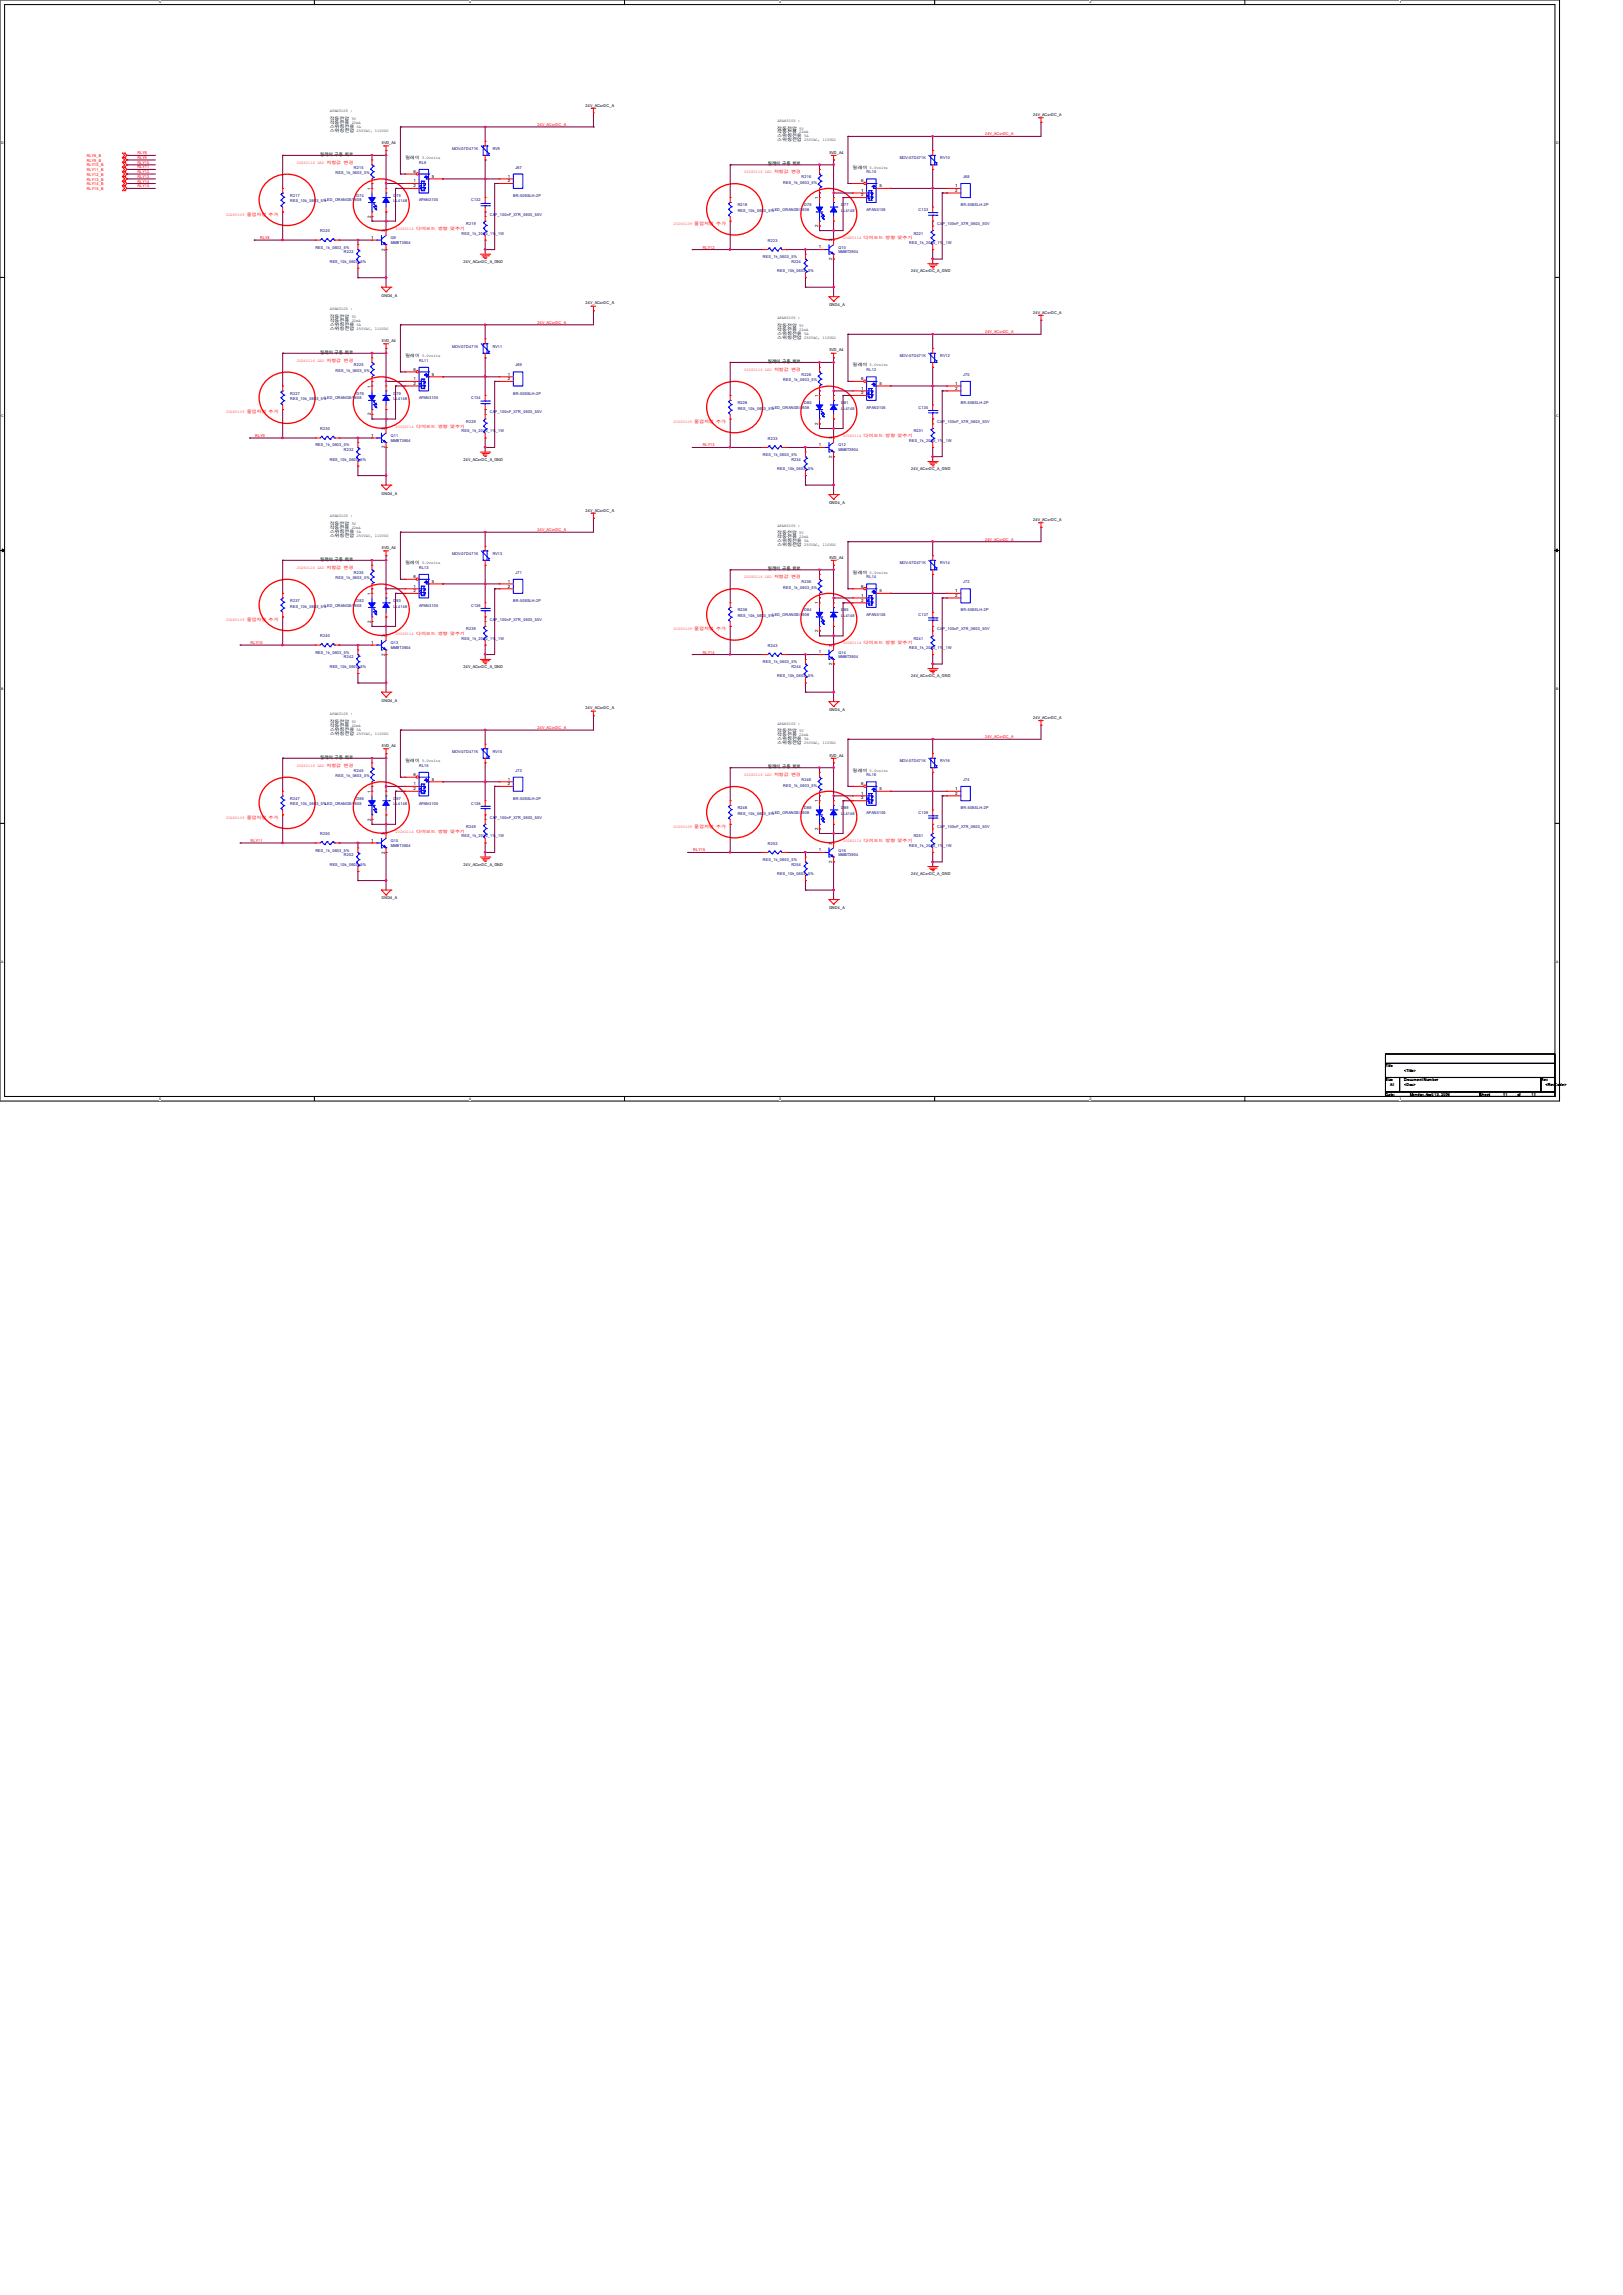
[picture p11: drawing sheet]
<svg xmlns="http://www.w3.org/2000/svg" width="210mm" height="297mm" viewBox="0 0 210 297" stroke-linecap="round" stroke-linejoin="round" font-family="sans-serif">
<defs><g id="words">
<g font-size=".6" fill="#008000">
<text x="41.4" y="20.2">릴레이 구동 회로</text>
<text x="99.4" y="21.4">릴레이 구동 회로</text>
<text x="41.4" y="45.8">릴레이 구동 회로</text>
<text x="99.4" y="47">릴레이 구동 회로</text>
<text x="41.4" y="72.6">릴레이 구동 회로</text>
<text x="99.4" y="73.8">릴레이 구동 회로</text>
<text x="41.4" y="98.2">릴레이 구동 회로</text>
<text x="99.4" y="99.4">릴레이 구동 회로</text>
</g>
<g font-size=".6">
<text x="53.5" y="22.4">6</text>
<text x="53.5" y="23.6">1</text>
<text x="55.9" y="23">5</text>
<text x="65.7" y="23">1</text>
<text x="65.7" y="23.6">2</text>
<text x="111.4" y="23.6">6</text>
<text x="48" y="28.2" transform="rotate(-90 48 28.2)">2</text>
<text x="48" y="24.6" transform="rotate(-90 48 24.6)">1</text>
<text x="53.5" y="24.2">2</text>
<text x="105.9" y="29.4" transform="rotate(-90 105.9 29.4)">2</text>
<text x="105.9" y="25.8" transform="rotate(-90 105.9 25.8)">1</text>
<text x="111.4" y="24.8">1</text>
<text x="111.4" y="25.4">2</text>
<text x="113.8" y="24.2">5</text>
<text x="123.6" y="24.2">1</text>
<text x="123.6" y="24.8">2</text>
<text x="48" y="30.9">1</text>
<text x="49.8" y="32.4" transform="rotate(-90 49.8 32.4)">2</text>
<text x="49.8" y="30.1" transform="rotate(-90 49.8 30.1)">3</text>
<text x="106" y="32.1">1</text>
<text x="107.7" y="33.7" transform="rotate(-90 107.7 33.7)">2</text>
<text x="107.7" y="31.2" transform="rotate(-90 107.7 31.2)">3</text>
<text x="53.5" y="48">6</text>
<text x="48" y="53.8" transform="rotate(-90 48 53.8)">2</text>
<text x="48" y="50.2" transform="rotate(-90 48 50.2)">1</text>
<text x="53.5" y="49.2">1</text>
<text x="53.5" y="49.8">2</text>
<text x="55.9" y="48.6">5</text>
<text x="65.7" y="48.6">1</text>
<text x="65.7" y="49.2">2</text>
<text x="105.9" y="51.4" transform="rotate(-90 105.9 51.4)">1</text>
<text x="111.4" y="49.2">6</text>
<text x="111.4" y="50.4">1</text>
<text x="111.4" y="51">2</text>
<text x="113.8" y="49.8">5</text>
<text x="123.6" y="49.8">1</text>
<text x="123.6" y="50.4">2</text>
<text x="48" y="56.5">1</text>
<text x="49.8" y="58" transform="rotate(-90 49.8 58)">2</text>
<text x="49.8" y="55.6" transform="rotate(-90 49.8 55.6)">3</text>
<text x="105.9" y="55" transform="rotate(-90 105.9 55)">2</text>
<text x="106" y="57.7">1</text>
<text x="107.7" y="59.3" transform="rotate(-90 107.7 59.3)">2</text>
<text x="107.7" y="56.9" transform="rotate(-90 107.7 56.9)">3</text>
<text x="48" y="77" transform="rotate(-90 48 77)">1</text>
<text x="53.5" y="74.8">6</text>
<text x="53.5" y="76">1</text>
<text x="53.5" y="76.6">2</text>
<text x="55.9" y="75.4">5</text>
<text x="65.7" y="75.4">1</text>
<text x="65.7" y="76">2</text>
<text x="111.4" y="76">6</text>
<text x="111.4" y="77.2">1</text>
<text x="111.4" y="77.9">2</text>
<text x="113.8" y="76.6">5</text>
<text x="123.6" y="76.6">1</text>
<text x="123.6" y="77.2">2</text>
<text x="48" y="80.6" transform="rotate(-90 48 80.6)">2</text>
<text x="48" y="83.3">1</text>
<text x="49.8" y="82.5" transform="rotate(-90 49.8 82.5)">3</text>
<text x="105.9" y="81.8" transform="rotate(-90 105.9 81.8)">2</text>
<text x="105.9" y="78.2" transform="rotate(-90 105.9 78.2)">1</text>
<text x="107.7" y="83.7" transform="rotate(-90 107.7 83.7)">3</text>
<text x="49.8" y="84.9" transform="rotate(-90 49.8 84.9)">2</text>
<text x="106" y="84.5">1</text>
<text x="107.7" y="86.1" transform="rotate(-90 107.7 86.1)">2</text>
<text x="53.5" y="100.4">6</text>
<text x="53.5" y="101.6">1</text>
<text x="55.9" y="101">5</text>
<text x="65.7" y="101">1</text>
<text x="65.7" y="101.6">2</text>
<text x="111.4" y="101.6">6</text>
<text x="48" y="106.2" transform="rotate(-90 48 106.2)">2</text>
<text x="48" y="102.6" transform="rotate(-90 48 102.6)">1</text>
<text x="53.5" y="102.2">2</text>
<text x="105.9" y="107.4" transform="rotate(-90 105.9 107.4)">2</text>
<text x="105.9" y="103.8" transform="rotate(-90 105.9 103.8)">1</text>
<text x="111.4" y="102.8">1</text>
<text x="111.4" y="103.5">2</text>
<text x="113.8" y="102.2">5</text>
<text x="123.6" y="102.2">1</text>
<text x="123.6" y="102.8">2</text>
<text x="48" y="108.9">1</text>
<text x="49.8" y="110.5" transform="rotate(-90 49.8 110.5)">2</text>
<text x="49.8" y="108.1" transform="rotate(-90 49.8 108.1)">3</text>
<text x="106" y="110.2">1</text>
<text x="107.7" y="111.7" transform="rotate(-90 107.7 111.7)">2</text>
<text x="107.7" y="109.3" transform="rotate(-90 107.7 109.3)">3</text>
</g>
<g font-size=".5">
<text x="20.6" y=".4">5</text>
<text x="60.7" y=".4">4</text>
<text x="100.8" y=".4">3</text>
<text x="141" y=".4">2</text>
<text x="181.1" y=".4">1</text>
<text x="42.7" y="15.5">작동전압 5V</text>
<text x="42.7" y="16">작동전류 22mA</text>
<text x="42.7" y="16.6">스위칭전류 5A</text>
<text x="42.7" y="17.1">스위칭전압 250VAC, 110VDC</text>
<text x="42.7" y="14.5">APAN3105 :</text>
<text x="75.8" y="13.8">24V_ACorDC_A</text>
<text x="100.6" y="16.8">작동전압 5V</text>
<text x="100.6" y="17.3">작동전류 22mA</text>
<text x="100.6" y="17.8">스위칭전류 5A</text>
<text x="100.6" y="15.7">APAN3105 :</text>
<text x="133.7" y="15">24V_ACorDC_A</text>
<text x=".2" y="18.6">D</text>
<text x="49.4" y="18.7">5VD_A4</text>
<text x="52.4" y="20.6">릴레이 5.0volts</text>
<text x="100.6" y="18.3">스위칭전압 250VAC, 110VDC</text>
<text x="107.3" y="19.9">5VD_A4</text>
<text x="110.3" y="21.8">릴레이 5.0volts</text>
<text x="201.4" y="18.6">D</text>
<text x="60" y="34">24V_ACorDC_A_GND</text>
<text x="117.9" y="35.2">24V_ACorDC_A_GND</text>
<text x="42.7" y="41.1">작동전압 5V</text>
<text x="42.7" y="41.7">작동전류 22mA</text>
<text x="42.7" y="40.1">APAN3105 :</text>
<text x="49.4" y="38.4">GND4_A</text>
<text x="75.8" y="39.4">24V_ACorDC_A</text>
<text x="100.6" y="41.3">APAN3105 :</text>
<text x="107.3" y="39.6">GND4_A</text>
<text x="133.7" y="40.6">24V_ACorDC_A</text>
<text x="42.7" y="42.2">스위칭전류 5A</text>
<text x="42.7" y="42.7">스위칭전압 250VAC, 110VDC</text>
<text x="49.4" y="44.3">5VD_A4</text>
<text x="52.4" y="46.2">릴레이 5.0volts</text>
<text x="100.6" y="42.3">작동전압 5V</text>
<text x="100.6" y="42.8">작동전류 22mA</text>
<text x="100.6" y="43.3">스위칭전류 5A</text>
<text x="100.6" y="43.9">스위칭전압 250VAC, 110VDC</text>
<text x="107.3" y="45.5">5VD_A4</text>
<text x="110.3" y="47.4">릴레이 5.0volts</text>
<text x=".2" y="53.9">C</text>
<text x="201.4" y="53.9">C</text>
<text x="60" y="59.6">24V_ACorDC_A_GND</text>
<text x="49.4" y="64">GND4_A</text>
<text x="107.3" y="65.2">GND4_A</text>
<text x="117.9" y="60.8">24V_ACorDC_A_GND</text>
<text x="42.7" y="67.9">작동전압 5V</text>
<text x="42.7" y="68.4">작동전류 22mA</text>
<text x="42.7" y="69">스위칭전류 5A</text>
<text x="42.7" y="69.5">스위칭전압 250VAC, 110VDC</text>
<text x="42.7" y="66.9">APAN3105 :</text>
<text x="49.4" y="71.1">5VD_A4</text>
<text x="75.8" y="66.2">24V_ACorDC_A</text>
<text x="100.6" y="69.2">작동전압 5V</text>
<text x="100.6" y="69.7">작동전류 22mA</text>
<text x="100.6" y="70.2">스위칭전류 5A</text>
<text x="100.6" y="70.7">스위칭전압 250VAC, 110VDC</text>
<text x="100.6" y="68.2">APAN3105 :</text>
<text x="133.7" y="67.4">24V_ACorDC_A</text>
<text x="52.4" y="73">릴레이 5.0volts</text>
<text x="107.3" y="72.3">5VD_A4</text>
<text x="110.3" y="74.2">릴레이 5.0volts</text>
<text x=".2" y="89.3">B</text>
<text x="60" y="86.4">24V_ACorDC_A_GND</text>
<text x="117.9" y="87.7">24V_ACorDC_A_GND</text>
<text x="201.4" y="89.3">B</text>
<text x="42.7" y="93.6">작동전압 5V</text>
<text x="42.7" y="94.1">작동전류 22mA</text>
<text x="42.7" y="94.6">스위칭전류 5A</text>
<text x="42.7" y="95.1">스위칭전압 250VAC, 110VDC</text>
<text x="42.7" y="92.5">APAN3105 :</text>
<text x="49.4" y="90.8">GND4_A</text>
<text x="75.8" y="91.8">24V_ACorDC_A</text>
<text x="100.6" y="94.8">작동전압 5V</text>
<text x="100.6" y="95.3">작동전류 22mA</text>
<text x="100.6" y="95.8">스위칭전류 5A</text>
<text x="100.6" y="93.8">APAN3105 :</text>
<text x="107.3" y="92">GND4_A</text>
<text x="133.7" y="93">24V_ACorDC_A</text>
<text x="49.4" y="96.7">5VD_A4</text>
<text x="52.4" y="98.6">릴레이 5.0volts</text>
<text x="100.6" y="96.3">스위칭전압 250VAC, 110VDC</text>
<text x="107.3" y="97.9">5VD_A4</text>
<text x="110.3" y="99.9">릴레이 5.0volts</text>
<text x="60" y="112">24V_ACorDC_A_GND</text>
<text x="117.9" y="113.3">24V_ACorDC_A_GND</text>
<text x="49.4" y="116.4">GND4_A</text>
<text x="107.3" y="117.6">GND4_A</text>
<text x=".2" y="124.6">A</text>
<text x="201.4" y="124.6">A</text>
<text x="20.6" y="142.3">5</text>
<text x="60.7" y="142.3">4</text>
<text x="100.8" y="142.3">3</text>
<text x="141" y="142.3">2</text>
<text x="179.3" y="138.1">Title</text>
<text x="179.3" y="139.9">Size</text>
<text x="179.3" y="141.8">Date:</text>
<text x="179.9" y="140.6">A1</text>
<text x="181.1" y="142.3">1</text>
<text x="181.7" y="139.9">Document Number</text>
<text x="181.7" y="140.6">&lt;Doc&gt;</text>
<text x="181.7" y="138.8">&lt;Title&gt;</text>
<text x="182.5" y="141.8">Monday, April 13, 2026</text>
<text x="191.5" y="141.8">Sheet</text>
<text x="194.5" y="141.8">11</text>
<text x="196.3" y="141.8">of</text>
<text x="198.2" y="141.8">11</text>
<text x="199.4" y="139.9">Rev</text>
<text x="200" y="140.6">&lt;RevCode&gt;</text>
</g>
<g font-size=".5" fill="#f00">
<text x="69.6" y="16.3">24V_ACorDC_A</text>
<text x="127.5" y="17.5">24V_ACorDC_A</text>
<text x="11.2" y="20.3">RLY8_B</text>
<text x="11.2" y="21.5">RLY10_B</text>
<text x="11.2" y="20.9">RLY9_B</text>
<text x="11.2" y="22.1">RLY11_B</text>
<text x="11.2" y="22.7">RLY12_B</text>
<text x="11.2" y="23.4">RLY13_B</text>
<text x="11.2" y="24">RLY14_B</text>
<text x="17.8" y="23.6">RLY14</text>
<text x="17.8" y="20.6">RLY9</text>
<text x="17.8" y="22.4">RLY12</text>
<text x="17.8" y="21.8">RLY11</text>
<text x="17.8" y="21.2">RLY10</text>
<text x="17.8" y="23">RLY13</text>
<text x="17.8" y="20">RLY8</text>
<text x="38.4" y="21.2">20260116 LED 저항값 변경</text>
<text x="96.3" y="22.4">20260116 LED 저항값 변경</text>
<text x="11.2" y="24.6">RLY15_B</text>
<text x="17.8" y="24.3">RLY15</text>
<text x="29.3" y="27.9">20260109 풀업저항 추가</text>
<text x="51.2" y="29.8">20260114 다이오드 방향 맞추기</text>
<text x="87.2" y="29.1">20260109 풀업저항 추가</text>
<text x="33.7" y="30.9">RLY8</text>
<text x="90.9" y="32.2">RLY12</text>
<text x="109.1" y="31">20260114 다이오드 방향 맞추기</text>
<text x="69.6" y="41.9">24V_ACorDC_A</text>
<text x="38.4" y="46.8">20260116 LED 저항값 변경</text>
<text x="127.5" y="43.1">24V_ACorDC_A</text>
<text x="29.3" y="53.5">20260109 풀업저항 추가</text>
<text x="96.3" y="48">20260116 LED 저항값 변경</text>
<text x="33" y="56.6">RLY9</text>
<text x="51.2" y="55.4">20260114 다이오드 방향 맞추기</text>
<text x="87.2" y="54.7">20260109 풀업저항 추가</text>
<text x="90.9" y="57.8">RLY13</text>
<text x="109.1" y="56.6">20260114 다이오드 방향 맞추기</text>
<text x="69.6" y="68.7">24V_ACorDC_A</text>
<text x="127.5" y="70">24V_ACorDC_A</text>
<text x="38.4" y="73.7">20260116 LED 저항값 변경</text>
<text x="96.3" y="74.8">20260116 LED 저항값 변경</text>
<text x="29.3" y="80.3">20260109 풀업저항 추가</text>
<text x="32.4" y="83.3">RLY10</text>
<text x="51.2" y="82.2">20260114 다이오드 방향 맞추기</text>
<text x="87.2" y="81.6">20260109 풀업저항 추가</text>
<text x="109.1" y="83.4">20260114 다이오드 방향 맞추기</text>
<text x="90.9" y="84.6">RLY14</text>
<text x="69.6" y="94.4">24V_ACorDC_A</text>
<text x="127.5" y="95.5">24V_ACorDC_A</text>
<text x="38.4" y="99.2">20260116 LED 저항값 변경</text>
<text x="96.3" y="100.5">20260116 LED 저항값 변경</text>
<text x="29.3" y="106">20260109 풀업저항 추가</text>
<text x="51.2" y="107.8">20260114 다이오드 방향 맞추기</text>
<text x="87.2" y="107.2">20260109 풀업저항 추가</text>
<text x="32.4" y="109">RLY11</text>
<text x="89.7" y="110.2">RLY15</text>
<text x="109.1" y="109">20260114 다이오드 방향 맞추기</text>
</g>
<g font-size=".5" fill="#000080">
<text x="43.4" y="22.6">RES_1k_0603_5%</text>
<text x="45.8" y="21.8">R215</text>
<text x="54.2" y="21.2">RL9</text>
<text x="58.5" y="19.4">MOV-07D471K</text>
<text x="63.8" y="19.4">RV9</text>
<text x="66.7" y="21.8">J67</text>
<text x="101.3" y="23.8">RES_1k_0603_5%</text>
<text x="103.7" y="23">R216</text>
<text x="112.1" y="22.4">RL10</text>
<text x="116.4" y="20.6">MOV-07D471K</text>
<text x="121.7" y="20.6">RV10</text>
<text x="124.6" y="23">J68</text>
<text x="37.5" y="25.5">R217</text>
<text x="37.5" y="26.2">RES_10k_0603_5%LED_ORANGE/1608</text>
<text x="46.1" y="25.5">D74</text>
<text x="50.9" y="25.5">D75</text>
<text x="50.9" y="26.2">LL4148</text>
<text x="54.2" y="26.1">APAN3105</text>
<text x="60.3" y="29.1">R219</text>
<text x="61" y="26.1">C132</text>
<text x="63.4" y="27.9">CAP_100nF_X7R_0603_50V</text>
<text x="66.4" y="25.5">BR-508SLH-2P</text>
<text x="95.5" y="26.7">R218</text>
<text x="95.5" y="27.4">RES_10k_0603_5%LED_ORANGE/1608</text>
<text x="104.1" y="26.7">D76</text>
<text x="108.8" y="26.7">D77</text>
<text x="108.8" y="27.4">LL4148</text>
<text x="112.1" y="27.3">APAN3105</text>
<text x="118.9" y="27.3">C133</text>
<text x="121.3" y="29.1">CAP_100nF_X7R_0603_50V</text>
<text x="124.3" y="26.7">BR-508SLH-2P</text>
<text x="40.8" y="32.2">RES_1k_0603_5%</text>
<text x="41.4" y="30.1">R220</text>
<text x="42.7" y="34">RES_10k_0603_5%</text>
<text x="44.5" y="32.8">R222</text>
<text x="50.6" y="31">Q9</text>
<text x="50.6" y="31.6">MMBT3904</text>
<text x="59.7" y="30.4">RES_1k_2010_1%_1W</text>
<text x="98.7" y="33.4">RES_1k_0603_5%</text>
<text x="99.4" y="31.3">R223</text>
<text x="100.6" y="35.2">RES_10k_0603_5%</text>
<text x="102.4" y="34">R224</text>
<text x="108.5" y="32.2">Q10</text>
<text x="108.5" y="32.8">MMBT3904</text>
<text x="117.6" y="31.6">RES_1k_2010_1%_1W</text>
<text x="118.2" y="30.4">R221</text>
<text x="45.8" y="47.4">R225</text>
<text x="54.2" y="46.8">RL11</text>
<text x="58.5" y="45">MOV-07D471K</text>
<text x="63.8" y="45">RV11</text>
<text x="66.7" y="47.4">J69</text>
<text x="116.4" y="46.2">MOV-07D471K</text>
<text x="121.7" y="46.2">RV12</text>
<text x="37.5" y="51.1">R227</text>
<text x="37.5" y="51.8">RES_10k_0603_5%</text>
<text x="42" y="51.7">LED_ORANGE/1608</text>
<text x="43.4" y="48.2">RES_1k_0603_5%</text>
<text x="46.1" y="51.1">D78</text>
<text x="50.9" y="51.1">D79</text>
<text x="50.9" y="51.8">LL4148</text>
<text x="54.2" y="51.7">APAN3105</text>
<text x="61" y="51.7">C134</text>
<text x="63.4" y="53.5">CAP_100nF_X7R_0603_50V</text>
<text x="66.4" y="51.1">BR-508SLH-2P</text>
<text x="95.5" y="52.3">R228</text>
<text x="95.5" y="53">RES_10k_0603_5%LED_ORANGE/1608</text>
<text x="101.3" y="49.4">RES_1k_0603_5%</text>
<text x="103.7" y="48.6">R226</text>
<text x="104.1" y="52.3">D80</text>
<text x="108.8" y="52.3">D81</text>
<text x="108.8" y="53">LL4148</text>
<text x="112.1" y="48">RL12</text>
<text x="112.1" y="52.9">APAN3105</text>
<text x="118.9" y="52.9">C135</text>
<text x="124.3" y="52.3">BR-508SLH-2P</text>
<text x="124.6" y="48.6">J70</text>
<text x="40.8" y="57.8">RES_1k_0603_5%</text>
<text x="41.4" y="55.7">R230</text>
<text x="42.7" y="59.6">RES_10k_0603_5%</text>
<text x="44.5" y="58.4">R232</text>
<text x="50.6" y="56.6">Q11</text>
<text x="50.6" y="57.2">MMBT3904</text>
<text x="59.7" y="56">RES_1k_2010_1%_1W</text>
<text x="60.3" y="54.7">R229</text>
<text x="98.7" y="59">RES_1k_0603_5%</text>
<text x="99.4" y="56.9">R233</text>
<text x="102.4" y="59.6">R234</text>
<text x="108.5" y="57.8">Q12</text>
<text x="108.5" y="58.4">MMBT3904</text>
<text x="117.6" y="57.2">RES_1k_2010_1%_1W</text>
<text x="118.2" y="56">R231</text>
<text x="121.3" y="54.7">CAP_100nF_X7R_0603_50V</text>
<text x="100.6" y="60.8">RES_10k_0603_5%</text>
<text x="58.5" y="71.8">MOV-07D471K</text>
<text x="63.8" y="71.8">RV13</text>
<text x="37.5" y="77.9">R237</text>
<text x="43.4" y="75">RES_1k_0603_5%</text>
<text x="45.8" y="74.2">R235</text>
<text x="46.1" y="77.9">D82</text>
<text x="50.9" y="77.9">D83</text>
<text x="54.2" y="73.7">RL13</text>
<text x="66.4" y="77.9">BR-508SLH-2P</text>
<text x="66.7" y="74.2">J71</text>
<text x="101.3" y="76.2">RES_1k_0603_5%</text>
<text x="103.7" y="75.5">R236</text>
<text x="112.1" y="74.8">RL14</text>
<text x="116.4" y="73">MOV-07D471K</text>
<text x="121.7" y="73">RV14</text>
<text x="124.6" y="75.5">J72</text>
<text x="37.5" y="78.7">RES_10k_0603_5%LED_ORANGE/1608</text>
<text x="41.4" y="82.5">R240</text>
<text x="50.6" y="83.4">Q13</text>
<text x="50.6" y="84">MMBT3904</text>
<text x="50.9" y="78.7">LL4148</text>
<text x="54.2" y="78.5">APAN3105</text>
<text x="59.7" y="82.8">RES_1k_2010_1%_1W</text>
<text x="60.3" y="81.6">R239</text>
<text x="61" y="78.5">C136</text>
<text x="63.4" y="80.3">CAP_100nF_X7R_0603_50V</text>
<text x="95.5" y="79.1">R238</text>
<text x="95.5" y="79.8">RES_10k_0603_5%LED_ORANGE/1608</text>
<text x="99.4" y="83.7">R243</text>
<text x="104.1" y="79.1">D84</text>
<text x="108.8" y="79.1">D85</text>
<text x="108.8" y="79.8">LL4148</text>
<text x="112.1" y="79.8">APAN3105</text>
<text x="117.6" y="84">RES_1k_2010_1%_1W</text>
<text x="118.2" y="82.8">R241</text>
<text x="118.9" y="79.8">C137</text>
<text x="121.3" y="81.6">CAP_100nF_X7R_0603_50V</text>
<text x="124.3" y="79.1">BR-508SLH-2P</text>
<text x="40.8" y="84.6">RES_1k_0603_5%</text>
<text x="42.7" y="86.4">RES_10k_0603_5%</text>
<text x="44.5" y="85.2">R242</text>
<text x="98.7" y="85.8">RES_1k_0603_5%</text>
<text x="100.6" y="87.7">RES_10k_0603_5%</text>
<text x="102.4" y="86.4">R244</text>
<text x="108.5" y="84.6">Q14</text>
<text x="108.5" y="85.2">MMBT3904</text>
<text x="43.4" y="100.6">RES_1k_0603_5%</text>
<text x="45.8" y="99.9">R245</text>
<text x="54.2" y="99.2">RL15</text>
<text x="58.5" y="97.4">MOV-07D471K</text>
<text x="63.8" y="97.4">RV15</text>
<text x="66.7" y="99.9">J73</text>
<text x="101.3" y="101.8">RES_1k_0603_5%</text>
<text x="103.7" y="101.1">R246</text>
<text x="112.1" y="100.5">RL16</text>
<text x="116.4" y="98.6">MOV-07D471K</text>
<text x="121.7" y="98.6">RV16</text>
<text x="124.6" y="101.1">J74</text>
<text x="37.5" y="103.5">R247</text>
<text x="37.5" y="104.2">RES_10k_0603_5%LED_ORANGE/1608</text>
<text x="46.1" y="103.5">D86</text>
<text x="50.9" y="103.5">D87</text>
<text x="50.9" y="104.2">LL4148</text>
<text x="54.2" y="104.1">APAN3105</text>
<text x="60.3" y="107.2">R249</text>
<text x="61" y="104.1">C138</text>
<text x="63.4" y="106">CAP_100nF_X7R_0603_50V</text>
<text x="66.4" y="103.5">BR-508SLH-2P</text>
<text x="95.5" y="104.7">R248</text>
<text x="95.5" y="105.4">RES_10k_0603_5%</text>
<text x="99.9" y="105.3">LED_ORANGE/1608</text>
<text x="104.1" y="104.7">D88</text>
<text x="108.8" y="104.7">D89</text>
<text x="108.8" y="105.4">LL4148</text>
<text x="112.1" y="105.3">APAN3105</text>
<text x="118.9" y="105.3">C139</text>
<text x="121.3" y="107.2">CAP_100nF_X7R_0603_50V</text>
<text x="124.3" y="104.7">BR-508SLH-2P</text>
<text x="40.8" y="110.2">RES_1k_0603_5%</text>
<text x="41.4" y="108.1">R250</text>
<text x="42.7" y="112">RES_10k_0603_5%</text>
<text x="44.5" y="110.8">R252</text>
<text x="50.6" y="109">Q15</text>
<text x="50.6" y="109.6">MMBT3904</text>
<text x="59.7" y="108.4">RES_1k_2010_1%_1W</text>
<text x="98.7" y="111.4">RES_1k_0603_5%</text>
<text x="99.4" y="109.3">R253</text>
<text x="100.6" y="113.3">RES_10k_0603_5%</text>
<text x="102.4" y="112">R254</text>
<text x="108.5" y="110.2">Q16</text>
<text x="108.5" y="110.8">MMBT3904</text>
<text x="117.6" y="109.6">RES_1k_2010_1%_1W</text>
<text x="118.2" y="108.4">R251</text>
</g>
</g></defs>
<path d="M0 0h201.8v142.5h-201.8zM.6 .6h200.6v141.3h-200.6z" fill="none" stroke="#000" stroke-width=".13"/>
<g fill="#fff">
<path d="M20.6 0h.2v.6h-.2z"/>
<path d="M20.6 141.9h.2v.6h-.2z"/>
</g>
<path d="M40.7 0v.6M40.7 141.9v.6" fill="none" stroke="#000" stroke-width=".13"/>
<g fill="#fff">
<path d="M60.7 0h.2v.6h-.2z"/>
<path d="M60.7 141.9h.2v.6h-.2z"/>
</g>
<path d="M80.8 0v.6M80.8 141.9v.6" fill="none" stroke="#000" stroke-width=".13"/>
<g fill="#fff">
<path d="M100.8 0h.2v.6h-.2z"/>
<path d="M100.8 141.9h.2v.6h-.2z"/>
</g>
<path d="M120.9 0v.6M120.9 141.9v.6" fill="none" stroke="#000" stroke-width=".13"/>
<g fill="#fff">
<path d="M141 0h.2v.6h-.2z"/>
<path d="M141 141.9h.2v.6h-.2z"/>
</g>
<path d="M161.1 0v.6M161.1 141.9v.6" fill="none" stroke="#000" stroke-width=".13"/>
<g fill="#fff">
<path d="M181.1 0h.2v.6h-.2z"/>
<path d="M181.1 141.9h.2v.6h-.2z"/>
<path d="M.2 18.2h.3v.6h-.3z"/>
<path d="M201.4 18.2h.3v.6h-.3z"/>
<path d="M.2 53.6h.3v.5h-.3z"/>
<path d="M201.4 53.6h.3v.5h-.3z"/>
</g>
<path d="M0 35.9h.6M201.2 35.9h.6" fill="none" stroke="#000" stroke-width=".13"/>
<g fill="#fff">
<path d="M.2 88.9h.2v.5h-.2z"/>
<path d="M201.4 88.9h.2v.5h-.2z"/>
</g>
<path d="M0 71.2h.6M201.2 71.2h.6" fill="none" stroke="#000" stroke-width=".13"/>
<path d="M.3 71l.3 .2-.3 .2zM201.2 71.2l.3-.2v.4z" fill="#000" stroke="#000" stroke-width=".13"/>
<g fill="#fff">
<path d="M.2 124.2h.3v.5h-.3z"/>
<path d="M201.4 124.2h.3v.5h-.3z"/>
</g>
<path d="M0 106.6h.6M201.2 106.6h.6M179.3 136.4h21.9v1.2h-21.9zM179.3 137.6h21.9v1.8h-21.9zM179.3 139.4h1.8v1.9h-1.8zM181.1 139.4h18.3v1.9h-18.3zM199.4 139.4h1.8v1.9h-1.8zM179.3 141.3h12.2v.6h-12.2zM191.5 141.3h9.7v.6h-9.7z" fill="none" stroke="#000" stroke-width=".13"/>
<g fill="none" stroke="#f00" stroke-width=".17">
<path d="M34.6 23.5a3.7 3.7 0 0 1 3.8-.8 3.7 3.7 0 0 1 2.4 3.2 3.7 3.7 0 0 1-2.4 3.1 3.7 3.7 0 0 1-3.8-.8 3.1 3.1 0 0 1 0-4.7zM46.8 24.1a3.7 3.7 0 0 1 3.8-.7 3.7 3.7 0 0 1 2.4 3.1 3.7 3.7 0 0 1-2.4 3.1 3.7 3.7 0 0 1-3.8-.8 3.1 3.1 0 0 1 0-4.7zM92.5 24.7a3.7 3.7 0 0 1 3.8-.7 3.7 3.7 0 0 1 2.4 3.1 3.7 3.7 0 0 1-2.4 3.1 3.7 3.7 0 0 1-3.8-.8 3.1 3.1 0 0 1 0-4.7zM104.7 25.4a3.7 3.7 0 0 1 3.8-.8 3.7 3.7 0 0 1 2.4 3.1 3.7 3.7 0 0 1-2.4 3.1 3.7 3.7 0 0 1-3.8-.7 3.1 3.1 0 0 1 0-4.7zM34.6 49.1a3.7 3.7 0 0 1 3.8-.7 3.7 3.7 0 0 1 2.4 3.1 3.7 3.7 0 0 1-2.4 3.1 3.7 3.7 0 0 1-3.8-.8 3.1 3.1 0 0 1 0-4.7zM46.8 49.7a3.7 3.7 0 0 1 3.8-.7 3.7 3.7 0 0 1 2.4 3.1 3.7 3.7 0 0 1-2.4 3.1 3.7 3.7 0 0 1-3.8-.8 3.1 3.1 0 0 1 0-4.7zM92.5 50.3a3.7 3.7 0 0 1 3.8-.7 3.7 3.7 0 0 1 2.4 3.1 3.7 3.7 0 0 1-2.4 3.1 3.7 3.7 0 0 1-3.8-.8 3.1 3.1 0 0 1 0-4.7zM104.7 50.9a3.7 3.7 0 0 1 3.8-.7 3.7 3.7 0 0 1 2.4 3.1 3.7 3.7 0 0 1-2.4 3.1 3.7 3.7 0 0 1-3.8-.8 3.1 3.1 0 0 1 0-4.7zM34.6 75.9a3.7 3.7 0 0 1 3.8-.7 3.7 3.7 0 0 1 2.4 3.1 3.7 3.7 0 0 1-2.4 3.1 3.7 3.7 0 0 1-3.8-.8 3.1 3.1 0 0 1 0-4.7zM46.8 76.6a3.7 3.7 0 0 1 3.8-.8 3.7 3.7 0 0 1 2.4 3.1 3.7 3.7 0 0 1-2.4 3.1 3.7 3.7 0 0 1-3.8-.7 3.1 3.1 0 0 1 0-4.7zM92.5 77.2a3.7 3.7 0 0 1 3.8-.8 3.7 3.7 0 0 1 2.4 3.1 3.7 3.7 0 0 1-2.4 3.1 3.7 3.7 0 0 1-3.8-.7 3.1 3.1 0 0 1 0-4.7zM104.7 77.8a3.7 3.7 0 0 1 3.8-.8 3.7 3.7 0 0 1 2.4 3.1 3.7 3.7 0 0 1-2.4 3.1 3.7 3.7 0 0 1-3.8-.7 3.1 3.1 0 0 1 0-4.7z"/>
<path d="M34.6 101.6a3.7 3.7 0 0 1 3.8-.8 3.7 3.7 0 0 1 2.4 3.1 3.7 3.7 0 0 1-2.4 3.1 3.7 3.7 0 0 1-3.8-.7 3.1 3.1 0 0 1 0-4.7zM46.8 102.2a3.7 3.7 0 0 1 3.8-.8 3.7 3.7 0 0 1 2.4 3.1 3.7 3.7 0 0 1-2.4 3.1 3.7 3.7 0 0 1-3.8-.8 3.1 3.1 0 0 1 0-4.6zM92.5 102.8a3.7 3.7 0 0 1 3.8-.8 3.7 3.7 0 0 1 2.4 3.1 3.7 3.7 0 0 1-2.4 3.1 3.7 3.7 0 0 1-3.8-.7 3.1 3.1 0 0 1 0-4.7zM104.7 103.4a3.7 3.7 0 0 1 3.8-.8 3.7 3.7 0 0 1 2.4 3.1 3.7 3.7 0 0 1-2.4 3.1 3.7 3.7 0 0 1-3.8-.7 3.1 3.1 0 0 1 0-4.7z"/>
</g>
<g fill="none" stroke="#800040" stroke-width=".13">
<path d="M50 19.5h.1M50 19.5v4.9M51.8 16.4h.1M51.8 16.4v6.1M51.8 16.4h25M62.8 16.4h.1M62.8 16.4v1.9M76.8 16.4h.1M76.8 14.6v1.8M109.7 17.7h.1M109.7 17.7v6M120.7 17.7h.1"/>
<path d="M120.7 17.7v1.8M134.7 15.8h.1M134.7 15.8v1.9h-25M16.4 23.7h.1M16.4 24.4h.1M16.4 20.7h.1M16.4 22.5h.1M16.4 21.9h.1M16.4 21.3h.1M16.4 23.2h.1M16.4 20.1h.1M16.4 23.7h3.7"/>
<path d="M16.4 24.4h3.7M16.4 20.7h3.7M16.4 22.5h3.7M16.4 21.9h3.7M16.4 21.3h3.7M16.4 23.2h3.7M16.4 20.1h3.7M32.9 31.1h.1M32.9 31.1h7.9M36.6 31.1h.1M36.6 20.1h.1M36.6 27.4h.1"/>
<path d="M36.6 20.1h13.4M36.6 20.1v4.3M36.6 27.4v3.7M43.9 31.1h.1M43.9 31.1h4.2M46.3 31.1h.1M46.3 35.9h.1M46.3 34.7h.1M46.3 31.1v.6M46.3 34.7v1.2M46.3 35.9h3.7M48.1 23.7h.1"/>
<path d="M48.1 20.1h.1M48.1 28h.1M48.1 28.6h.1M48.1 20.1v.6M48.1 23.7v.7M48.1 28v.6M50 20.1h.1M50 23.7h.1M50 27.4h.1M50 28.6h.1M50 35.9h.1M50 32.3h.1"/>
<path d="M50 23.7h2.4M50 27.4v2.4M50 32.3v4.9M51.2 24.4h.1M51.2 24.4h1.2M51.2 24.4v4.2h-3.1M51.8 22.5h.1M51.8 22.5h.6M57.3 23.2h.1M57.3 23.2h7.3M62.8 32.3h.1M62.8 31.1h.1"/>
<path d="M62.8 20.7h.1M62.8 23.2h.1M62.8 27.4h.1M62.8 20.7v4.9M62.8 27.4v.6M62.8 31.1v1.8M64 23.7h.1M64 23.7h.6M64 23.7v8.6h-1.2M89.6 32.3h.1M89.6 32.3h9.1M94.5 32.3h.1"/>
<path d="M94.5 21.3h.1M94.5 28.6h.1M94.5 21.3h13.4M94.5 21.3v4.3M94.5 28.6v3.7M101.8 32.3h.1M101.8 32.3h4.2M104.2 32.3h.1M104.2 37.2h.1M104.2 35.9h.1M104.2 32.3v.6M104.2 35.9v1.3"/>
<path d="M104.2 37.2h3.7M106 25h.1M106 21.3h.1M106 29.3h.1M106 29.8h.1M106 21.3v.6M106 25v.6M106 29.3v.5M107.9 21.3h.1M107.9 25h.1M107.9 28.6h.1M107.9 29.8h.1"/>
<path d="M107.9 20.7h.1M107.9 37.2h.1M107.9 33.5h.1M107.9 20.7v4.9M107.9 28.6v2.5M107.9 33.5v4.9M107.9 25h2.4M109.1 25.6h.1M109.1 25.6v4.2h-3.1M109.1 25.6h1.2M109.7 23.7h.1M109.7 23.7h.6"/>
<path d="M115.2 24.4h.1M115.2 24.4h7.3M120.7 33.5h.1M120.7 32.3h.1M120.7 21.9h.1M120.7 24.4h.1M120.7 28.6h.1M120.7 21.9v4.9M120.7 28.6v.7M120.7 32.3v1.8M121.9 25h.1M121.9 25v8.5h-1.2"/>
<path d="M121.9 25h.6M32.3 56.7h.1M32.3 56.7h8.5M36.6 56.7h.1M36.6 45.7h.1M36.6 53h.1M36.6 45.7h13.4M36.6 45.7v4.3M36.6 53v3.7M43.9 56.7h.1M43.9 56.7h4.2M46.3 56.7h.1"/>
<path d="M46.3 56.7v.6M48.1 49.4h.1M48.1 45.7h.1M48.1 53.6h.1M48.1 54.2h.1M48.1 45.7v.6M48.1 49.4v.6M48.1 53.6v.6M50 45.7h.1M50 49.4h.1M50 53h.1M50 54.2h.1"/>
<path d="M50 45.1h.1M50 57.9h.1M50 49.4h2.4M50 45.1v4.9M50 53v2.5M50 57.9v4.9M51.2 50h.1M51.2 50v4.2h-3.1M51.2 50h1.2M51.8 48.1h.1M51.8 42h.1M51.8 48.1h.6"/>
<path d="M51.8 42v6.1M57.3 48.8h.1M57.3 48.8h7.3M62.8 57.9h.1M62.8 56.7h.1M62.8 46.3h.1M62.8 48.8h.1M62.8 42h.1M62.8 53h.1M62.8 42v1.9M62.8 46.3v4.9M62.8 53v.6"/>
<path d="M62.8 56.7v1.8M64 49.4h.1M64 49.4v8.5h-1.2M64 49.4h.6M76.8 40.2h.1M76.8 40.2v1.8h-25M89.6 57.9h.1M89.6 57.9h9.1M94.5 57.9h.1M94.5 46.9h.1M94.5 54.2h.1M94.5 46.9h13.4"/>
<path d="M94.5 46.9v4.3M94.5 54.2v3.7M101.8 57.9h.1M101.8 57.9h4.2M104.2 57.9h.1M104.2 57.9v.6M106 50.6h.1M106 46.9h.1M106 54.9h.1M106 55.5h.1M106 46.9v.6M106 50.6v.6"/>
<path d="M106 54.9v.6M107.9 46.9h.1M107.9 50.6h.1M107.9 54.2h.1M107.9 55.5h.1M107.9 46.3h.1M107.9 59.1h.1M107.9 50.6h2.4M107.9 46.3v4.9M107.9 54.2v2.5M107.9 59.1v4.9M109.1 51.2h.1"/>
<path d="M109.1 51.2v4.3h-3.1M109.1 51.2h1.2M109.7 49.4h.1M109.7 43.3h.1M109.7 49.4h.6M109.7 43.3v6.1M115.2 50h.1M115.2 50h7.3M120.7 59.1h.1M120.7 57.9h.1M120.7 47.5h.1M120.7 50h.1"/>
<path d="M120.7 43.3h.1M120.7 54.2h.1M120.7 43.3v1.8M120.7 47.5v4.9M120.7 54.2v.7M120.7 57.9v1.8M121.9 50.6h.1M121.9 50.6v8.5h-1.2M121.9 50.6h.6M134.7 41.4h.1M134.7 41.4v1.9h-25M36.6 72.5h.1"/>
<path d="M36.6 79.8h.1M36.6 72.5v4.3M36.6 79.8v3.7M36.6 72.5h13.4M46.3 61.6h.1M46.3 60.3h.1M46.3 60.3v1.3M46.3 61.6h3.7M48.1 76.2h.1M48.1 72.5h.1M48.1 72.5v.7M48.1 76.2v.6"/>
<path d="M50 61.6h.1M50 72.5h.1M50 76.2h.1M50 79.8h.1M50 71.9h.1M50 71.9v4.9M50 79.8v2.5M50 76.2h2.4M51.2 76.8h.1M51.2 76.8v4.3h-3.1M51.2 76.8h1.2M51.8 75h.1"/>
<path d="M51.8 68.9h.1M51.8 68.9v6.1M51.8 75h.6M57.3 75.6h.1M57.3 75.6h7.3M62.8 73.2h.1M62.8 75.6h.1M62.8 68.9h.1M62.8 79.8h.1M62.8 68.9v1.8M62.8 73.2v4.8M62.8 79.8v.6"/>
<path d="M64 76.2h.1M64 76.2v8.5h-1.2M64 76.2h.6M76.8 67.1h.1M76.8 67.1v1.8h-25M94.5 73.7h.1M94.5 73.7v4.3M94.5 73.7h13.4M104.2 62.8h.1M104.2 61.6h.1M104.2 61.6v1.2M104.2 62.8h3.7"/>
<path d="M106 77.4h.1M106 73.7h.1M106 73.7v.6M106 77.4v.6M107.9 62.8h.1M107.9 73.7h.1M107.9 77.4h.1M107.9 73.2h.1M107.9 73.2v4.8M107.9 77.4h2.4M109.1 78h.1M109.1 78v4.3h-3.1"/>
<path d="M109.1 78h1.2M109.7 76.2h.1M109.7 70.1h.1M109.7 76.2h.6M109.7 70.1v6.1M115.2 76.8h.1M115.2 76.8h7.3M120.7 74.3h.1M120.7 76.8h.1M120.7 70.1h.1M120.7 70.1v1.8M120.7 74.3v4.9"/>
<path d="M121.9 77.4h.1M121.9 77.4v8.5h-1.2M121.9 77.4h.6M134.7 68.2h.1M134.7 68.2v1.9h-25M31.1 83.5h.1M31.1 83.5h9.7M36.6 98.1h.1M36.6 83.5h.1M36.6 98.1v4.3M36.6 98.1h13.4M43.9 83.5h.1"/>
<path d="M43.9 83.5h4.2M46.3 83.5h.1M46.3 88.4h.1M46.3 87.2h.1M46.3 83.5v.6M46.3 87.2v1.2M46.3 88.4h3.7M48.1 98.1h.1M48.1 80.4h.1M48.1 81.1h.1M48.1 80.4v.7M48.1 98.1v.6"/>
<path d="M50 98.1h.1M50 97.5h.1M50 81.1h.1M50 88.4h.1M50 84.7h.1M50 84.7v4.9M50 97.5v4.9M51.8 94.5h.1M51.8 94.5v6.1M62.8 98.7h.1M62.8 94.5h.1M62.8 84.7h.1"/>
<path d="M62.8 83.5h.1M62.8 83.5v1.8M62.8 94.5v1.8M62.8 98.7v4.9M76.8 92.6h.1M76.8 92.6v1.9h-25M89.6 84.7h.1M89.6 84.7h9.1M94.5 99.4h.1M94.5 84.7h.1M94.5 81.1h.1M94.5 81.1v3.6"/>
<path d="M94.5 99.4v4.2M94.5 99.4h13.4M101.8 84.7h.1M101.8 84.7h4.2M104.2 84.7h.1M104.2 89.6h.1M104.2 88.4h.1M104.2 84.7v.6M104.2 88.4v1.2M104.2 89.6h3.7M106 99.4h.1M106 81.7h.1"/>
<path d="M106 82.3h.1M106 81.7v.6M106 99.4v.5M107.9 99.4h.1M107.9 98.7h.1M107.9 81.1h.1M107.9 82.3h.1M107.9 89.6h.1M107.9 85.9h.1M107.9 81.1v2.4M107.9 85.9v4.9M107.9 98.7v4.9"/>
<path d="M109.7 95.7h.1M109.7 95.7v6.1M120.7 99.9h.1M120.7 95.7h.1M120.7 85.9h.1M120.7 84.7h.1M120.7 81.1h.1M120.7 81.1v.6M120.7 84.7v1.8M120.7 95.7v1.8M120.7 99.9v4.9M134.7 93.9h.1"/>
<path d="M134.7 93.9v1.8h-25M31.1 109.1h.1M31.1 109.1h9.7M36.6 109.1h.1M36.6 105.5h.1M36.6 105.5v3.6M43.9 109.1h.1M43.9 109.1h4.2M46.3 109.1h.1M46.3 114h.1M46.3 112.8h.1M46.3 109.1v.6"/>
<path d="M46.3 112.8v1.2M46.3 114h3.7M48.1 101.8h.1M48.1 106h.1M48.1 106.7h.1M48.1 101.8v.6M48.1 106v.7M50 101.8h.1M50 105.5h.1M50 106.7h.1M50 114h.1M50 110.3h.1"/>
<path d="M50 105.5v2.4M50 110.3v4.9M50 101.8h2.4M51.2 102.4h.1M51.2 102.4v4.3h-3.1M51.2 102.4h1.2M51.8 100.6h.1M51.8 100.6h.6M57.3 101.2h.1M57.3 101.2h7.3M62.8 110.3h.1M62.8 109.1h.1"/>
<path d="M62.8 101.2h.1M62.8 105.5h.1M62.8 105.5v.5M62.8 109.1v1.8M64 101.8h.1M64 101.8v8.5h-1.2M64 101.8h.6M89 110.3h.1M89 110.3h9.7M94.5 110.3h.1M94.5 106.7h.1M94.5 106.7v3.6"/>
<path d="M101.8 110.3h.1M101.8 110.3h4.2M104.2 110.3h.1M104.2 115.2h.1M104.2 114h.1M104.2 110.3v.6M104.2 114v1.2M104.2 115.2h3.7M106 103h.1M106 107.3h.1M106 107.9h.1M106 103v.6"/>
<path d="M106 107.3v.6M107.9 103h.1M107.9 106.7h.1M107.9 107.9h.1M107.9 115.2h.1M107.9 111.5h.1M107.9 106.7v2.4M107.9 111.5v4.9M107.9 103h2.4M109.1 103.6h.1M109.1 103.6v4.3h-3.1M109.1 103.6h1.2"/>
<path d="M109.7 101.8h.1M109.7 101.8h.6M115.2 102.4h.1M115.2 102.4h7.3M120.7 111.5h.1M120.7 110.3h.1M120.7 102.4h.1M120.7 106.7h.1M120.7 106.7v.6M120.7 110.3v1.8M121.9 103h.1M121.9 103v8.5h-1.2"/>
<path d="M121.9 103h.6"/>
</g>
<g fill="#f0f" stroke="#f0f" stroke-width=".13">
<path d="M62.7 57.8h.1v.1h-.1z" fill-rule="evenodd"/>
<path d="M49.9 45.6h.1v.2h-.1z" fill-rule="evenodd"/>
<path d="M62.7 48.7h.1v.1h-.1z" fill-rule="evenodd"/>
<path d="M49.9 49.3h.1v.1h-.1z" fill-rule="evenodd"/>
<path d="M49.9 54.1h.1v.2h-.1z" fill-rule="evenodd"/>
<path d="M48 45.6h.2v.1h-.2z" fill-rule="evenodd"/>
<path d="M49.9 61.5h.1v.1h-.1z" fill-rule="evenodd"/>
<path d="M46.2 56.6h.2v.1h-.2z" fill-rule="evenodd"/>
<path d="M36.5 56.6h.1v.1h-.1z" fill-rule="evenodd"/>
<path d="M62.7 42h.1v.1h-.1z" fill-rule="evenodd"/>
<path d="M62.7 32.2h.1v.1h-.1z" fill-rule="evenodd"/>
<path d="M62.7 110.2h.1v.2h-.1z" fill-rule="evenodd"/>
<path d="M49.9 98h.1v.2h-.1z" fill-rule="evenodd"/>
<path d="M62.7 101.1h.1v.1h-.1z" fill-rule="evenodd"/>
<path d="M49.9 101.7h.1v.1h-.1z" fill-rule="evenodd"/>
<path d="M49.9 106.6h.1v.1h-.1z" fill-rule="evenodd"/>
<path d="M48 98h.2v.2h-.2z" fill-rule="evenodd"/>
<path d="M49.9 113.9h.1v.1h-.1z" fill-rule="evenodd"/>
<path d="M46.2 109h.2v.1h-.2z" fill-rule="evenodd"/>
<path d="M36.5 109h.1v.1h-.1z" fill-rule="evenodd"/>
<path d="M62.7 94.4h.1v.1h-.1z" fill-rule="evenodd"/>
<path d="M62.7 84.6h.1v.1h-.1z" fill-rule="evenodd"/>
<path d="M49.9 72.4h.1v.2h-.1z" fill-rule="evenodd"/>
<path d="M62.7 75.5h.1v.1h-.1z" fill-rule="evenodd"/>
<path d="M49.9 76.1h.1v.1h-.1z" fill-rule="evenodd"/>
<path d="M49.9 81h.1v.1h-.1z" fill-rule="evenodd"/>
<path d="M36.5 83.4h.1v.2h-.1z" fill-rule="evenodd"/>
<path d="M48 72.4h.2v.2h-.2z" fill-rule="evenodd"/>
<path d="M49.9 88.3h.1v.1h-.1z" fill-rule="evenodd"/>
<path d="M46.2 83.4h.2v.1h-.2z" fill-rule="evenodd"/>
<path d="M62.7 68.8h.1v.1h-.1z" fill-rule="evenodd"/>
<path d="M49.9 20h.1v.2h-.1z" fill-rule="evenodd"/>
<path d="M62.7 23.1h.1v.1h-.1z" fill-rule="evenodd"/>
<path d="M49.9 23.7h.1v.1h-.1z" fill-rule="evenodd"/>
<path d="M49.9 28.5h.1v.2h-.1z" fill-rule="evenodd"/>
<path d="M36.5 31h.1v.1h-.1z" fill-rule="evenodd"/>
<path d="M48 20h.2v.1h-.2z" fill-rule="evenodd"/>
<path d="M49.9 35.8h.1v.2h-.1z" fill-rule="evenodd"/>
<path d="M46.2 31h.2v.1h-.2z" fill-rule="evenodd"/>
<path d="M120.6 59h.1v.2h-.1z" fill-rule="evenodd"/>
<path d="M107.8 46.8h.1v.2h-.1z" fill-rule="evenodd"/>
<path d="M120.6 49.9h.1v.1h-.1z" fill-rule="evenodd"/>
<path d="M107.8 50.5h.1v.1h-.1z" fill-rule="evenodd"/>
<path d="M107.8 55.4h.1v.1h-.1z" fill-rule="evenodd"/>
<path d="M94.4 57.8h.1v.1h-.1z" fill-rule="evenodd"/>
<path d="M105.9 46.8h.2v.2h-.2z" fill-rule="evenodd"/>
<path d="M107.8 62.7h.1v.1h-.1z" fill-rule="evenodd"/>
<path d="M104.1 57.8h.2v.1h-.2z" fill-rule="evenodd"/>
<path d="M120.6 43.2h.1v.1h-.1z" fill-rule="evenodd"/>
<path d="M120.6 33.4h.1v.1h-.1z" fill-rule="evenodd"/>
<path d="M120.6 111.5h.1v.1h-.1z" fill-rule="evenodd"/>
<path d="M107.8 99.3h.1v.1h-.1z" fill-rule="evenodd"/>
<path d="M120.6 102.3h.1v.1h-.1z" fill-rule="evenodd"/>
<path d="M107.8 102.9h.1v.2h-.1z" fill-rule="evenodd"/>
<path d="M107.8 107.8h.1v.1h-.1z" fill-rule="evenodd"/>
<path d="M62.7 16.4h.1v.1h-.1z" fill-rule="evenodd"/>
<path d="M105.9 99.3h.2v.1h-.2z" fill-rule="evenodd"/>
<path d="M107.8 115.1h.1v.1h-.1z" fill-rule="evenodd"/>
<path d="M104.1 110.2h.2v.2h-.2z" fill-rule="evenodd"/>
<path d="M94.4 110.2h.1v.2h-.1z" fill-rule="evenodd"/>
<path d="M120.6 95.6h.1v.1h-.1z" fill-rule="evenodd"/>
<path d="M120.6 85.9h.1v.1h-.1z" fill-rule="evenodd"/>
<path d="M107.8 73.6h.1v.2h-.1z" fill-rule="evenodd"/>
<path d="M120.6 76.7h.1v.1h-.1z" fill-rule="evenodd"/>
<path d="M107.8 77.3h.1v.2h-.1z" fill-rule="evenodd"/>
<path d="M107.8 82.2h.1v.1h-.1z" fill-rule="evenodd"/>
<path d="M94.4 84.6h.1v.2h-.1z" fill-rule="evenodd"/>
<path d="M105.9 73.7h.2v.1h-.2z" fill-rule="evenodd"/>
<path d="M107.8 89.5h.1v.2h-.1z" fill-rule="evenodd"/>
<path d="M104.1 84.6h.2v.1h-.2z" fill-rule="evenodd"/>
<path d="M120.6 70h.1v.1h-.1z" fill-rule="evenodd"/>
<path d="M107.8 21.2h.1v.2h-.1z" fill-rule="evenodd"/>
<path d="M120.6 24.3h.1v.1h-.1z" fill-rule="evenodd"/>
<path d="M107.8 24.9h.1v.1h-.1z" fill-rule="evenodd"/>
<path d="M107.8 29.7h.1v.2h-.1z" fill-rule="evenodd"/>
<path d="M105.9 21.2h.2v.2h-.2z" fill-rule="evenodd"/>
<path d="M107.8 37.1h.1v.1h-.1z" fill-rule="evenodd"/>
<path d="M104.1 32.2h.2v.1h-.2z" fill-rule="evenodd"/>
<path d="M94.4 32.2h.1v.2h-.1z" fill-rule="evenodd"/>
<path d="M120.6 17.6h.1v.1h-.1z" fill-rule="evenodd"/>
</g>
<g fill="none" stroke="#f00" stroke-width=".13">
<path d="M15.8 19.8h.1M15.8 19.8l.3 .3-.3 .3M16.1 19.8h.1M16.1 19.8l.3 .3-.3 .3M49.7 18.9h.1M49.7 18.9h.6M50 19.5h.1M50 18.9v.6M76.5 14h.1M76.5 14h.6M76.8 14.6h.1M76.8 14v.6"/>
<path d="M134.4 15.2h.1M134.4 15.2h.6M134.7 15.8h.1M134.7 15.2v.6M15.8 20.4h.1M15.8 21.6h.1M15.8 21h.1M15.8 22.2h.1M15.8 22.9h.1M15.8 23.5h.1M15.8 24h.1M15.8 24.7h.1"/>
<path d="M15.8 21l.3 .3-.3 .3M15.8 20.4l.3 .3-.3 .3M15.8 21.6l.3 .3-.3 .3M15.8 22.2l.3 .3-.3 .4M15.8 22.9l.3 .3-.3 .3M15.8 23.5l.3 .2-.3 .3M15.8 24l.3 .4-.3 .3M16.1 20.4h.1M16.1 21h.1M16.1 21.6h.1M16.1 22.2h.1M16.1 22.9h.1"/>
<path d="M16.1 23.5h.1M16.1 24h.1M16.1 24.7h.1M16.1 21l.3 .3-.3 .3M16.1 20.4l.3 .3-.3 .3M16.1 21.6l.3 .3-.3 .3M16.1 22.2l.3 .3-.3 .4M16.1 22.9l.3 .3-.3 .3M16.1 23.5l.3 .2-.3 .3M16.1 24l.3 .4-.3 .3M49.4 37.2h.1M49.4 37.2h1.2"/>
<path d="M49.4 37.2l.6 .6M50 37.8h.1M50.6 37.2h.1M50.6 37.2l-.6 .6M62.1 32.9h1.3M62.4 33.1h.8M62.5 33.3h.1M62.5 33.3h.5M62.7 33.4h.1M62.8 33.4h.1M63.2 33.1h.1M63.4 32.9h.1"/>
<path d="M76.5 39.6h.1M76.5 39.6h.6M76.8 39.6v.6M107.3 38.4h.1M107.3 38.4h1.2M107.3 38.4l.6 .6M107.6 20.1h.1M107.6 20.1h.6M107.9 20.7h.1M107.9 39h.1M107.9 20.1v.6M108.5 38.4h.1"/>
<path d="M108.5 38.4l-.6 .6M120.1 34.1h1.2M120.3 34.3h.8M120.4 34.5h.1M120.4 34.5h.5M120.6 34.7h.1M120.7 34.7h.1M121.1 34.3h.1M121.3 34.1h.1M49.7 44.5h.1M49.7 44.5h.6M50 45.1h.1"/>
<path d="M50 44.5v.6M62.1 58.5h1.3M62.4 58.7h.8M62.5 58.9h.1M62.5 58.9h.5M62.7 59.1h.1M62.8 59.1h.1M63.2 58.7h.1M63.4 58.5h.1M76.8 40.2h.1M107.6 45.7h.1M107.6 45.7h.6"/>
<path d="M107.9 46.3h.1M107.9 45.7v.6M120.1 59.7h1.2M120.3 59.9h.8M121.1 59.9h.1M121.3 59.7h.1M134.4 40.8h.1M134.4 40.8h.6M134.7 41.4h.1M134.7 40.8v.6M49.4 62.8h.1M49.4 62.8h1.2"/>
<path d="M49.4 62.8l.6 .6M49.7 71.3h.1M49.7 71.3h.6M50 63.4h.1M50 71.9h.1M50 71.3v.6M50.6 62.8h.1M50.6 62.8l-.6 .6M76.5 66.4h.1M76.5 66.4h.6M76.8 67.1h.1M76.8 66.4v.7"/>
<path d="M107.3 64h.1M107.3 64h1.2M107.3 64l.6 .6M107.6 72.5h.1M107.6 72.5h.6M107.9 64.6h.1M107.9 73.2h.1M107.9 72.5v.7M108.5 64h.1M108.5 64l-.6 .6M120.4 60.1h.1M120.4 60.1h.5"/>
<path d="M120.6 60.3h.1M120.7 60.3h.1M134.4 67.6h.1M134.4 67.6h.6M134.7 68.2h.1M134.7 67.6v.6M49.4 89.6h.1M49.4 89.6h1.2M49.4 89.6l.6 .6M49.7 96.9h.1M49.7 96.9h.6M50 97.5h.1"/>
<path d="M50 90.2h.1M50 96.9v.6M50.6 89.6h.1M50.6 89.6l-.6 .6M62.1 85.3h1.3M62.4 85.5h.8M62.5 85.7h.1M62.5 85.7h.5M62.7 85.9h.1M62.8 85.9h.1M63.2 85.5h.1M63.4 85.3h.1"/>
<path d="M76.5 92h.1M76.5 92h.6M76.8 92.6h.1M76.8 92v.6M107.3 90.8h.1M107.3 90.8h1.2M107.3 90.8l.6 .6M107.6 98.1h.1M107.6 98.1h.6M107.9 98.7h.1M107.9 91.4h.1M107.9 98.1v.6"/>
<path d="M108.5 90.8h.1M108.5 90.8l-.6 .6M120.1 86.5h1.2M120.3 86.7h.8M120.4 86.9h.1M120.4 86.9h.5M120.6 87.1h.1M120.7 87.1h.1M121.1 86.7h.1M121.3 86.5h.1M134.4 93.3h.1M134.4 93.3h.6"/>
<path d="M134.7 93.9h.1M134.7 93.3v.6M49.4 115.2h.1M49.4 115.2h1.2M49.4 115.2l.6 .6M50 115.8h.1M50.6 115.2h.1M50.6 115.2l-.6 .6M62.1 110.9h1.3M62.4 111.1h.8M62.5 111.3h.1M62.5 111.3h.5"/>
<path d="M62.7 111.5h.1M62.8 111.5h.1M63.2 111.1h.1M63.4 110.9h.1M107.3 116.4h.1M107.3 116.4h1.2M107.3 116.4l.6 .6M107.9 117h.1M108.5 116.4h.1M108.5 116.4l-.6 .6M120.1 112.1h1.2M120.3 112.4h.8"/>
<path d="M120.4 112.5h.1M120.4 112.5h.5M120.6 112.7h.1M120.7 112.7h.1M121.1 112.4h.1M121.3 112.1h.1"/>
</g>
<path d="M55.2 75.1l.2 .3h-.5z" fill="#00f" stroke="#00f" stroke-width=".13"/>
<g fill="none" stroke="#00f" stroke-width=".13">
<path d="M54.2 74.3h1.3v3.1h-1.3zM54.2 76.8l.1 .1M54.2 75h1.3M54.2 76.2h.7M54.4 76.8l.1 .1M54.4 76.4l-.1 .1 .1 .1M54.4 76.4h.1M54.4 76.7h.5M54.5 76.9h.1M54.5 77.1h.1M54.5 75.9h.1M54.5 75.9v1.2"/>
<path d="M54.5 77.1h.4M54.5 75.9h.4M54.9 77.1h.1M54.9 75.9h.1M54.9 76.4h.1M54.9 76.9h.1M54.9 75.9v1.2M54.9 76.2h.1M54.9 76.7h.1M54.9 76.2l.1 .1-.1 .1M54.9 76.7l.1 .1-.1 .1M55.2 75.6h.1"/>
<path d="M55.2 75.4v.2M55.2 75.6h.3M55.5 75h.1M55.5 75.6h.1"/>
</g>
<path d="M53.9 74.8h.2v.3h-.2z" fill-rule="evenodd" fill="#fff" stroke="#f00" stroke-width=".13"/>
<g fill="none" stroke="#f00" stroke-width=".13">
<path d="M62.8 18.3h.1M62.8 18.3v.6M48.1 31.1h.1M48.1 23.7h.1M48.1 20.7h.1M48.1 31.1h.7M48.1 20.7v.6M48.1 23.2v.5M50 29.8h.1M50 32.3h.1M50 29.8v.7M50 31.7v.6"/>
<path d="M62.8 20.7h.1M62.8 20.1v.6M98.7 32.3h.1M98.7 32.3h.7M101.2 32.3h.6M101.8 32.3h.1M104.2 35.9h.1M104.2 32.9h.1M104.2 32.9v.6M104.2 35.3v.6M40.8 56.7h.1M40.8 56.7h.6"/>
<path d="M43.3 56.7h.6M43.9 56.7h.1M120.7 45.1h.1M120.7 47.5h.1M120.7 45.1v.6M120.7 46.9v.6M52.4 75h.1M52.4 76.2h.1M52.4 76.8h.1M52.4 75h1.4M52.4 76.2h1.8M52.4 76.8h1.8"/>
<path d="M55.5 75.6h1.8M57.3 75.6h.1M48.1 98.7h.1M48.1 98.7v.7M98.7 84.7h.1M98.7 84.7h.7M101.2 84.7h.6M101.8 84.7h.1M36.6 105.5h.1M36.6 102.4h.1M36.6 102.4v.6M36.6 104.8v.7"/>
<path d="M48.1 101.8h.1M48.1 101.2v.6M62.8 109.1h.1M62.8 106h.1M62.8 106v.7M62.8 108.5v.6M64.6 101.2h.1M64.6 101.8h.1M64.6 101.2h1.8M64.6 101.8h1.8M104.2 114h.1M104.2 110.9h.1"/>
<path d="M104.2 110.9v.6M104.2 113.4v.6"/>
</g>
<g fill="none" stroke="#00f" stroke-width=".13">
<path d="M62.3 18.9l.9 1M62.5 18.9h.1M62.5 18.9h.5M62.5 18.9v1.2M63 18.9h.1M63 18.9v1.2M63.2 19.9h.1M63.2 19.9v.2M48 22.6h.1M48 21.9h.1M48 22.6l.3 .3M48 21.9l.3 .3"/>
<path d="M48.1 21.3h.1M48.1 21.3l.2 .2M48.3 22.9h.1M48.3 22.2h.1M48.3 21.5h.1M48.3 22.9l-.2 .3M48.3 22.2l-.3 .4M48.3 21.5l-.3 .4M48.8 31.1h.1M48.8 31.1h.6M49.4 30.9h.1M49.4 31.7h.1"/>
<path d="M49.4 31.2l.6 .5M49.4 30.5v1.2M50 31.7h.1M50 30.5l-.6 .4M62.5 20.1h.1M62.5 20.1h.5M63 20.1h.1M63.2 20.1h.1M99.5 32.1h.1M99.5 32.1l-.1 .2M99.5 32.1l.4 .4M99.9 32.5h.1"/>
<path d="M100.2 32.1h.1M100.2 32.1l-.3 .4M100.2 32.1l.4 .4M100.6 32.5h.1M101 32.1h.1M101 32.1l-.4 .4M101 32.1l.2 .2M101.2 32.3h.1M104.1 34.8h.1M104.1 34.1h.1M104.1 34.8l.3 .3M104.1 34.1l.3 .3"/>
<path d="M104.2 33.5h.1M104.2 33.5l.2 .2M104.4 35.1h.1M104.4 34.4h.1M104.4 33.7h.1M104.4 35.1l-.2 .2M104.4 34.4l-.3 .4M104.4 33.7l-.3 .4M41.6 56.5h.1M41.6 56.5l-.2 .2M41.6 56.5l.4 .4M42 56.9h.1"/>
<path d="M42.3 56.5h.1M42.3 56.5l-.3 .4M42.3 56.5l.4 .4M42.7 56.9h.1M43.1 56.5h.1M43.1 56.5l-.4 .4M43.1 56.5l.2 .2M43.3 56.7h.1M112.1 48.8h1.3v3h-1.3zM112.1 51.2l.1 .1M112.1 49.4h1.3M112.1 50.6h.8"/>
<path d="M112.3 51.2l.1 .1M112.3 50.9h-.1l.1 .1M112.4 50.8h.1M112.4 51.1h.5M112.4 51.3h.1M112.4 51.5h.1M112.4 50.3h.1M112.4 50.3v1.2M112.4 51.5h.4M112.4 50.3h.4M112.8 51.5h.1M112.8 50.3h.1"/>
<path d="M112.8 50.8h.1M112.8 51.3h.1M112.8 50.3v1.2M112.9 50.6h.1M112.9 51.1h.1M112.9 50.6v.1v.1M112.9 51.1v.1v.1M113.1 50h.1M113.1 49.8v.2M113.1 50h.3M113.4 49.4h.1M113.4 50h.1"/>
<path d="M120.2 45.7l1 1M120.4 45.7h.1M120.4 46.9h.1M120.4 45.7h.5M120.4 45.7v1.2M120.4 46.9h.5M120.9 46.9h.1M120.9 45.7h.1M120.9 45.7v1.2M121.2 46.7h.1M121.2 46.9h.1M121.2 46.7v.2"/>
<path d="M48 99.9h.1M48 99.9l.3 .3M48.1 99.4h.1M48.1 99.4l.2 .1M48.3 99.5h.1M48.3 99.5l-.3 .4M99.5 84.5h.1M99.5 84.5l-.1 .2M99.5 84.5l.4 .4M99.9 84.9h.1M100.2 84.5h.1M100.2 84.5l-.3 .4"/>
<path d="M100.2 84.5l.4 .4M100.6 84.9h.1M101 84.5h.1M101 84.5l-.4 .4M101 84.5l.2 .2M101.2 84.7h.1M36.4 104.6h.1M36.4 103.9h.1M36.4 103.2h.1M36.4 104.6l.2 .2M36.4 103.9l.3 .4M36.4 103.2l.3 .3"/>
<path d="M36.6 103h.1M36.6 103l-.2 .2M36.7 104.3h.1M36.7 103.5h.1M36.7 104.3l-.3 .3M36.7 103.5l-.3 .4M48 100.6h.1M48 100.6l.3 .4M48.3 101h.1M48.3 100.2h.1M48.3 101l-.2 .2M48.3 100.2l-.3 .4"/>
<path d="M62.6 108.3h.1M62.6 107.6h.1M62.6 106.8h.1M62.6 108.3l.2 .2M62.6 107.6l.3 .3M62.6 106.8l.3 .4M62.8 106.7h.1M62.8 106.7l-.2 .1M62.9 107.9h.1M62.9 107.2h.1M62.9 107.9l-.3 .4M62.9 107.2l-.3 .4"/>
<path d="M66.4 100.6h1.2v1.8h-1.2zM104.1 112.8h.1M104.1 112.1h.1M104.1 112.8l.3 .4M104.1 112.1l.3 .3M104.2 111.5h.1M104.2 111.5l.2 .2M104.4 113.2h.1M104.4 112.4h.1M104.4 111.7h.1M104.4 113.2l-.2 .2M104.4 112.4l-.3 .4"/>
<path d="M104.4 111.7l-.3 .4"/>
</g>
<g fill="#00f" stroke="#00f" stroke-width=".13">
<path d="M49.7 31.4l.3 .3-.4-.1z"/>
<path d="M113.1 49.5l.2 .3h-.5z"/>
</g>
<path d="M111.8 49.2h.2v.2h-.2z" fill-rule="evenodd" fill="#fff" stroke="#f00" stroke-width=".13"/>
<g fill="none" stroke="#f00" stroke-width=".13">
<path d="M106 32.3h.1M106 32.3h.7M107.9 31.1h.1M107.9 33.5h.1M107.9 31.1v.6M107.9 32.9v.6M48.1 56.7h.1M48.1 56.7h.7M50 55.5h.1M50 57.9h.1M50 55.5v.5M50 57.3v.6"/>
<path d="M94.5 54.2h.1M94.5 51.2h.1M94.5 51.2v.6M94.5 53.6v.6M110.3 49.4h.1M110.3 50.6h.1M110.3 51.2h.1M110.3 49.4h1.5M110.3 50.6h1.8M110.3 51.2h1.8M113.4 50h1.8M115.2 50h.1"/>
<path d="M62.8 70.7h.1M62.8 73.2h.1M62.8 70.7v.6M62.8 72.5v.7M98.7 110.3h.1M98.7 110.3h.7M101.2 110.3h.6M101.8 110.3h.1"/>
</g>
<g fill="none" stroke="#00f" stroke-width=".13">
<path d="M54.2 21.9h1.3v3.1h-1.3zM54.2 24.4h.1M54.2 22.5h1.3M54.2 23.7h.7M54.4 24.4h.1M54.4 24l-.1 .1 .1 .1M54.4 24h.1M54.4 24.3h.5M54.5 24.5h.1M54.5 24.7h.1M54.5 23.5h.1M54.5 23.5v1.2"/>
<path d="M54.5 24.7h.4M54.5 23.5h.4M54.9 24.7h.1M54.9 23.5h.1M54.9 24h.1M54.9 24.5h.1M54.9 23.5v1.2M54.9 23.7h.1M54.9 24.3h.1M54.9 23.7l.1 .2-.1 .1M54.9 24.3h.1l-.1 .1M55.2 23.2h.1"/>
<path d="M55.2 22.9v.3M55.2 23.2h.3M55.5 22.5h.1M55.5 23.2h.1M106.7 32.3h.1M106.7 32.3h.6M107.3 32.1h.1M107.3 32.9h.1M107.3 32.5l.6 .4M107.3 31.7v1.2M107.9 32.9h.1M107.9 31.7l-.6 .4"/>
<path d="M48.8 56.7h.1M48.8 56.7h.6M49.4 56.5h.1M49.4 57.3h.1M49.4 56.9l.6 .4M49.4 56v1.3M50 57.3h.1M50 56l-.6 .5M94.3 53.4h.1M94.3 52.7h.1M94.3 52h.1M94.3 53.4l.2 .2"/>
<path d="M94.3 52.7l.4 .4M94.3 52l.4 .4M94.5 51.8h.1M94.5 51.8l-.2 .2M94.7 53.1h.1M94.7 52.4h.1M94.7 53.1l-.4 .3M94.7 52.4l-.4 .3M62.3 71.3l.9 1M62.5 71.3h.1M62.5 72.5h.1M62.5 71.3h.5"/>
<path d="M62.5 71.3v1.2M62.5 72.5h.5M63 72.5h.1M63 71.3h.1M63 71.3v1.2M63.2 72.3h.1M63.2 72.5h.1M63.2 72.3v.2M99.5 110.2h.1M99.5 110.2l-.1 .1M99.5 110.2l.4 .3M99.9 110.5h.1"/>
<path d="M100.2 110.2h.1M100.2 110.2l-.3 .3M100.2 110.2l.4 .3M100.6 110.5h.1M101 110.2h.1M101 110.2l-.4 .3M101 110.2l.2 .1M101.2 110.3h.1"/>
</g>
<g fill="#00f" stroke="#00f" stroke-width=".13">
<path d="M107.7 32.6l.2 .3-.4-.1z"/>
<path d="M49.7 57l.3 .3-.4-.2z"/>
<path d="M54.9 22.9l.3-.2 .2 .2z"/>
</g>
<path d="M53.9 22.4h.2v.2h-.2z" fill-rule="evenodd" fill="#fff" stroke="#f00" stroke-width=".13"/>
<g fill="none" stroke="#f00" stroke-width=".13">
<path d="M120.7 19.5h.1M120.7 19.5v.6M48.1 24.4h.1M48.1 28h.1M48.1 24.4v.6M48.1 27.4v.6M52.4 22.5h.1M52.4 23.7h.1M52.4 24.4h.1M52.4 22.5h1.4M52.4 23.7h1.8M52.4 24.4h1.8"/>
<path d="M55.5 23.2h1.8M57.3 23.2h.1M120.7 21.9h.1M120.7 21.3v.6M62.8 43.9h.1M62.8 46.3h.1M62.8 43.9v.6M62.8 45.7v.6M106 50.6h.1M106 47.5h.1M106 47.5v.6M106 50v.6"/>
<path d="M122.5 50h.1M122.5 50.6h.1M122.5 50h1.8M122.5 50.6h1.8M36.6 79.8h.1M36.6 76.8h.1M36.6 76.8v.6M36.6 79.2v.6M48.1 102.4h.1M48.1 106h.1M48.1 102.4v.6M48.1 105.5v.5"/>
</g>
<g fill="none" stroke="#00f" stroke-width=".13">
<path d="M47.7 26.2h.1M47.7 26.2h.9M48.1 25.6h.1M48.1 27.4h.1M48.1 25v.6M48.1 26.2v1.2M48.3 26.4h.1M48.3 26.8h.1M48.3 26.4l.4 .4M48.3 26.8l.4 .3M112.1 23.2h1.3v3h-1.3zM112.1 25.6l.1 .1"/>
<path d="M112.1 23.7h1.3M112.1 25h.8M112.3 25.6l.1 .1M112.3 25.2l-.1 .1 .1 .1M112.4 25.2h.1M112.4 25.5h.5M112.4 25.7h.1M112.4 25.9h.1M112.4 24.7h.1M112.4 24.7v1.2M112.4 25.9h.4M112.4 24.7h.4"/>
<path d="M112.8 25.9h.1M112.8 24.7h.1M112.8 25.2h.1M112.8 25.7h.1M112.8 24.7v1.2M112.9 25h.1M112.9 25.5h.1M112.9 25v.1v.1M112.9 25.5v.1v.1M113.1 24.4h.1M113.1 24.2v.2M113.1 24.4h.3"/>
<path d="M113.4 23.7h.1M113.4 24.4h.1M120.2 20.1l1 1M120.4 20.1h.1M120.4 21.3h.1M120.4 20.1h.5M120.4 20.1v1.2M120.4 21.3h.5M120.9 21.3h.1M120.9 20.1h.1M120.9 20.1v1.2M121.2 21.1h.1"/>
<path d="M121.2 21.3h.1M121.2 21.1v.2M62.3 44.5l.9 1M62.5 44.5h.1M62.5 45.7h.1M62.5 44.5h.5M62.5 44.5v1.2M62.5 45.7h.5M63 45.7h.1M63 44.5h.1M63 44.5v1.2M63.2 45.5h.1"/>
<path d="M63.2 45.7h.1M63.2 45.5v.2M105.9 49.4h.1M105.9 48.7h.1M105.9 49.4l.4 .4M105.9 48.7l.4 .4M106 48.1h.1M106 48.1l.3 .2M106.3 49.8h.1M106.3 49.1h.1M106.3 48.3h.1M106.3 49.8l-.3 .2"/>
<path d="M106.3 49.1l-.4 .3M106.3 48.3l-.4 .4M124.3 49.4h1.3v1.8h-1.3zM36.4 79h.1M36.4 78.3h.1M36.4 77.6h.1M36.4 79l.2 .2M36.4 78.3l.3 .4M36.4 77.6l.3 .3M36.6 77.4h.1M36.6 77.4l-.2 .2M36.7 78.7h.1"/>
<path d="M36.7 77.9h.1M36.7 78.7l-.3 .3M36.7 77.9l-.3 .4M47.7 104.2h.1M47.7 104.2h.9M48.1 103.6h.1M48.1 105.5h.1M48.1 103v.6M48.1 104.2v1.3M48.3 104.4h.1M48.3 104.8h.1M48.3 104.4l.4 .4"/>
<path d="M48.3 104.8l.4 .4"/>
</g>
<g fill="#00f" stroke="#00f" stroke-width=".13">
<path d="M112.8 24.2l.3-.2 .2 .2z"/>
<path d="M47.7 103.6h.9l-.5 .6z" fill-rule="evenodd"/>
<path d="M48.5 105.1l.1-.2 .2 .3z" fill-rule="evenodd"/>
<path d="M48.6 104.6l.2 .2-.3-.1z" fill-rule="evenodd"/>
<path d="M47.7 25.6h.9l-.5 .6z" fill-rule="evenodd"/>
<path d="M48.6 26.9l.2 .3-.3-.1z" fill-rule="evenodd"/>
<path d="M48.6 26.5l.2 .3-.3-.1z" fill-rule="evenodd"/>
</g>
<path d="M111.8 23.6h.2v.2h-.2z" fill-rule="evenodd" fill="#fff" stroke="#f00" stroke-width=".13"/>
<path d="M110.3 23.7h.1M110.3 25h.1M110.3 25.6h.1M110.3 23.7h1.5M110.3 25h1.8M110.3 25.6h1.8M113.4 24.4h1.8M115.2 24.4h.1M120.7 26.8h.1M120.7 28.6h.1M120.7 26.8v.6M120.7 28v.6" fill="none" stroke="#f00" stroke-width=".13"/>
<g fill="none" stroke="#00f" stroke-width=".13">
<path d="M120.1 27.9h1.1M120.1 27.5h1.1M120.7 27.5h.1M120.7 27.9h.1M120.7 27.4v.1M120.7 27.9v.1M121.2 27.9h.1M121.2 27.5h.1M54.2 47.5h1.3v3.1h-1.3zM54.2 50h.1M54.2 48.1h1.3M54.2 49.4h.7"/>
<path d="M54.4 50h.1M54.4 49.6l-.1 .1 .1 .1M54.4 49.6h.1M54.4 49.9h.5M54.5 50.1h.1M54.5 50.3h.1M54.5 49.1h.1M54.5 49.1v1.2M54.5 50.3h.4M54.5 49.1h.4M54.9 50.3h.1M54.9 49.1h.1"/>
<path d="M54.9 49.6h.1M54.9 50.1h.1M54.9 49.1v1.2M54.9 49.4h.1M54.9 49.9h.1M54.9 49.4l.1 .1-.1 .1M54.9 49.9l.1 .1h-.1M55.2 48.8h.1M55.2 48.6v.2M55.2 48.8h.3M55.5 48.1h.1M55.5 48.8h.1"/>
</g>
<path d="M54.9 48.6l.3-.3 .2 .3z" fill="#00f" stroke="#00f" stroke-width=".13"/>
<path d="M53.9 48h.2v.2h-.2z" fill-rule="evenodd" fill="#fff" stroke="#f00" stroke-width=".13"/>
<g fill="none" stroke="#f00" stroke-width=".13">
<path d="M50 27.4h.1M50 24.4h.1M50 24.4v.6M50 26.8v.6M36.6 53h.1M36.6 50h.1M36.6 50v.6M36.6 52.4v.6M52.4 48.1h.1M52.4 49.4h.1M52.4 50h.1M52.4 48.1h1.4"/>
<path d="M52.4 49.4h1.8M52.4 50h1.8M55.5 48.8h1.8M57.3 48.8h.1M62.8 56.7h.1M62.8 53.6h.1M62.8 53.6v.6M62.8 56v.7M106 57.9h.1M106 57.9h.7M107.9 56.7h.1M107.9 59.1h.1"/>
<path d="M107.9 56.7v.6M107.9 58.5v.6M50 79.8h.1M50 76.8h.1M50 76.8v.6M50 79.2v.6M46.3 112.8h.1M46.3 109.7h.1M46.3 109.7v.6M46.3 112.1v.7"/>
</g>
<g fill="none" stroke="#00f" stroke-width=".13">
<path d="M49.5 25.6h.9M50 26.2h.1M50 25h.1M50 25v.6M50 26.2v.6M50.4 25.6h.1M36.4 52.2h.1M36.4 51.5h.1M36.4 50.8h.1M36.4 52.2l.2 .2M36.4 51.5l.3 .4M36.4 50.8l.3 .3"/>
<path d="M36.6 50.6h.1M36.6 50.6l-.2 .2M36.7 51.9h.1M36.7 51.1h.1M36.7 51.9l-.3 .3M36.7 51.1l-.3 .4M62.6 55.9h.1M62.6 55.2h.1M62.6 54.4h.1M62.6 55.9l.2 .1M62.6 55.2l.3 .3M62.6 54.4l.3 .4"/>
<path d="M62.8 54.2h.1M62.8 54.2l-.2 .2M62.9 55.5h.1M62.9 54.8h.1M62.9 55.5l-.3 .4M62.9 54.8l-.3 .4M106.7 57.9h.1M106.7 57.9h.6M107.3 57.7h.1M107.3 58.5h.1M107.3 58.1l.6 .4M107.3 57.3v1.2"/>
<path d="M107.9 58.5h.1M107.9 57.3l-.6 .4M49.5 78h.9M50 78.6h.1M50 77.4h.1M50 77.4v.6M50 78.6v.6M50.4 78h.1M112.1 75.6h1.3v3h-1.3zM112.1 78l.1 .1M112.1 76.2h1.3M112.1 77.4h.8"/>
<path d="M112.3 78.1h.1M112.3 77.6l-.1 .2h.1M112.4 77.6h.1M112.4 77.9h.5M112.4 78.1h.1M112.4 78.3h.1M112.4 77.1h.1M112.4 77.1v1.2M112.4 78.3h.4M112.4 77.1h.4M112.8 78.3h.1M112.8 77.1h.1"/>
<path d="M112.8 77.6h.1M112.8 78.1h.1M112.8 77.1v1.2M112.9 77.4h.1M112.9 77.9h.1M112.9 77.4v.1v.1M112.9 77.9v.1v.1M113.1 76.8h.1M113.1 76.6v.2M113.1 76.8h.3M113.4 76.2h.1M113.4 76.8h.1"/>
<path d="M46.1 111.6h.1M46.1 110.9h.1M46.1 111.6l.4 .4M46.1 110.9l.4 .4M46.3 110.3h.1M46.3 110.3l.2 .2M46.5 112h.1M46.5 111.3h.1M46.5 110.5h.1M46.5 112l-.2 .1M46.5 111.3l-.4 .3M46.5 110.5l-.4 .4"/>
</g>
<g fill="#00f" stroke="#00f" stroke-width=".13">
<path d="M107.7 58.2l.2 .3-.4-.1z"/>
<path d="M113.1 76.4l.2 .2h-.5z"/>
<path d="M50 25.6l.4 .6h-.9z" fill-rule="evenodd"/>
<path d="M50 78l.4 .6h-.9z" fill-rule="evenodd"/>
</g>
<path d="M111.8 76.1h.2v.2h-.2z" fill-rule="evenodd" fill="#fff" stroke="#f00" stroke-width=".13"/>
<g fill="none" stroke="#f00" stroke-width=".13">
<path d="M62.8 31.1h.1M62.8 28h.1M62.8 28v.6M62.8 30.5v.6M64.6 23.2h.1M64.6 23.7h.1M64.6 23.2h1.8M64.6 23.7h1.8M94.5 28.6h.1M94.5 25.6h.1M94.5 25.6v.6M94.5 28v.6"/>
<path d="M107.9 28.6h.1M107.9 25.6h.1M107.9 25.6v.6M107.9 28v.6M120.7 32.3h.1M120.7 29.3h.1M120.7 29.3v.5M120.7 31.7v.6M122.5 24.4h.1M122.5 25h.1M122.5 24.4h1.8M122.5 25h1.8"/>
<path d="M46.3 57.3h.1M46.3 57.3v.6M46.3 59.7v.6M48.1 49.4h.1M48.1 46.3h.1M48.1 50h.1M48.1 53.6h.1M48.1 46.3v.6M48.1 48.8v.6M48.1 50v.6M48.1 53v.6M64.6 48.8h.1"/>
<path d="M64.6 49.4h.1M64.6 48.8h1.8M64.6 49.4h1.8M104.2 58.5h.1M104.2 58.5v.6M106 51.2h.1M106 54.9h.1M106 51.2v.6M106 54.2v.7M120.7 52.4h.1M120.7 54.2h.1M120.7 57.9h.1"/>
<path d="M120.7 54.9h.1M120.7 52.4v.6M120.7 53.6v.6M120.7 54.9v.6M120.7 57.3v.6M46.3 60.3h.1M48.1 76.2h.1M48.1 73.2h.1M48.1 73.2v.5M48.1 75.6v.6M104.2 61.6h.1M104.2 61v.6"/>
<path d="M106 77.4h.1M106 74.3h.1M106 74.3v.7M106 76.8v.6M110.3 76.2h.1M110.3 77.4h.1M110.3 78h.1M110.3 76.2h1.5M110.3 77.4h1.8M110.3 78h1.8M113.4 76.8h1.8M115.2 76.8h.1"/>
<path d="M120.7 79.2h.1M120.7 79.2v.6M46.3 87.2h.1M46.3 84.1h.1M46.3 84.1v.6M46.3 86.5v.7M106 84.7h.1M106 84.7h.7M107.9 83.5h.1M107.9 85.9h.1M107.9 83.5v.6M107.9 85.3v.6"/>
<path d="M120.7 81.1h.1M120.7 80.4v.7M50 105.5h.1M50 102.4h.1M50 102.4v.6M50 104.8v.7M106 103.6h.1M106 107.3h.1M106 103.6v.6M106 106.7v.6M107.9 106.7h.1M107.9 103.6h.1"/>
<path d="M107.9 103.6v.6M107.9 106v.7M120.7 104.8h.1M120.7 106.7h.1M120.7 110.3h.1M120.7 107.3h.1M120.7 104.8v.7M120.7 106v.7M120.7 107.3v.6M120.7 109.7v.6M122.5 102.4h.1M122.5 103h.1"/>
<path d="M122.5 102.4h1.8M122.5 103h1.8"/>
</g>
<g fill="none" stroke="#00f" stroke-width=".13">
<path d="M62.6 30.3h.1M62.6 29.5h.1M62.6 28.8h.1M62.6 30.3l.2 .2M62.6 29.5l.3 .4M62.6 28.8l.3 .4M62.8 28.6h.1M62.8 28.6l-.2 .2M62.9 29.9h.1M62.9 29.2h.1M62.9 29.9l-.3 .4M62.9 29.2l-.3 .3"/>
<path d="M66.4 22.5h1.2v1.9h-1.2zM94.3 27.9h.1M94.3 27.1h.1M94.3 26.4h.1M94.3 27.9l.2 .1M94.3 27.1l.4 .4M94.3 26.4l.4 .4M94.5 26.2h.1M94.5 26.2l-.2 .2M94.7 27.5h.1M94.7 26.8h.1M94.7 27.5l-.4 .4"/>
<path d="M94.7 26.8l-.4 .3M107.4 26.8h.9M107.9 27.4h.1M107.9 26.2h.1M107.9 26.2v.6M107.9 27.4v.6M108.3 26.8h.1M120.5 31.5h.1M120.5 30.8h.1M120.5 30.1h.1M120.5 31.5l.2 .2M120.5 30.8l.4 .3"/>
<path d="M120.5 30.1l.4 .3M120.7 29.8h.1M120.7 29.8l-.2 .3M120.9 31.1h.1M120.9 30.4h.1M120.9 31.1l-.4 .4M120.9 30.4l-.4 .4M124.3 23.7h1.3v1.9h-1.3zM46.1 59.2h.1M46.1 58.5h.1M46.1 59.2l.4 .3M46.1 58.5l.4 .3"/>
<path d="M46.3 57.9h.1M46.3 57.9l.2 .2M46.5 59.5h.1M46.5 58.8h.1M46.5 58.1h.1M46.5 59.5l-.2 .2M46.5 58.8l-.4 .4M46.5 58.1l-.4 .4M47.7 51.8h.1M47.7 51.8h.9M48 48.2h.1M48 47.5h.1"/>
<path d="M48 48.2l.3 .4M48 47.5l.3 .3M48.1 46.9h.1M48.1 51.2h.1M48.1 53h.1M48.1 46.9l.2 .2M48.1 50.6v.6M48.1 51.8v1.2M48.3 48.6h.1M48.3 47.8h.1M48.3 47.1h.1M48.3 52h.1"/>
<path d="M48.3 52.4h.1M48.3 48.6l-.2 .2M48.3 47.8l-.3 .4M48.3 47.1l-.3 .4M48.3 52l.4 .4M48.3 52.4l.4 .3M66.4 48.1h1.2v1.9h-1.2zM104.1 59.6h.1M104.1 59.6l.3 .4M104.2 59.1h.1M104.2 59.1l.2 .2M104.4 59.3h.1"/>
<path d="M104.4 59.3l-.3 .3M105.6 53h.1M105.6 53h.9M106 52.4h.1M106 54.2h.1M106 51.8v.6M106 53v1.2M106.3 53.2h.1M106.3 53.6h.1M106.3 53.2l.3 .4M106.3 53.6l.3 .3M120.1 53.4h1.1"/>
<path d="M120.1 53.1h1.1M120.5 57.1h.1M120.5 56.4h.1M120.5 55.6h.1M120.5 57.1l.2 .2M120.5 56.4l.4 .3M120.5 55.6l.4 .4M120.7 53.1h.1M120.7 53.4h.1M120.7 55.5h.1M120.7 53v.1M120.7 53.4v.2"/>
<path d="M120.7 55.5l-.2 .1M120.9 56.7h.1M120.9 56h.1M120.9 56.7l-.4 .4M120.9 56l-.4 .4M121.2 53.4h.1M121.2 53.1h.1M48 75h.1M48 74.3h.1M48 75l.3 .4M48 74.3l.3 .4M48.1 73.7h.1"/>
<path d="M48.1 73.7l.2 .2M48.3 75.4h.1M48.3 74.7h.1M48.3 73.9h.1M48.3 75.4l-.2 .2M48.3 74.7l-.3 .3M48.3 73.9l-.3 .4M104.1 60.4h.1M104.1 60.4l.3 .3M104.4 60.7h.1M104.4 60h.1M104.4 60.7l-.2 .3"/>
<path d="M104.4 60l-.3 .4M105.9 76.2h.1M105.9 75.5h.1M105.9 76.2l.4 .4M105.9 75.5l.4 .4M106 75h.1M106 75l.3 .1M106.3 76.6h.1M106.3 75.9h.1M106.3 75.1h.1M106.3 76.6l-.3 .2M106.3 75.9l-.4 .3"/>
<path d="M106.3 75.1l-.4 .4M120.1 80h1.1M120.7 80h.1M120.7 79.8v.2M121.2 80h.1M46.1 86h.1M46.1 85.3h.1M46.1 86l.4 .4M46.1 85.3l.4 .3M46.3 84.7h.1M46.3 84.7l.2 .2M46.5 86.4h.1"/>
<path d="M46.5 85.6h.1M46.5 84.9h.1M46.5 86.4l-.2 .1M46.5 85.6l-.4 .4M46.5 84.9l-.4 .4M106.7 84.7h.1M106.7 84.7h.6M107.3 84.5h.1M107.3 85.3h.1M107.3 84.9l.6 .4M107.3 84.1v1.2M107.9 85.3h.1"/>
<path d="M107.9 84.1l-.6 .4M120.1 80.3h1.1M120.7 80.3h.1M120.7 80.3v.1M121.2 80.3h.1M49.5 103.6h.9M50 104.2h.1M50 103h.1M50 103v.6M50 104.2v.6M50.4 103.6h.1M105.6 105.5h.1"/>
<path d="M105.6 105.5h.9M106 104.8h.1M106 106.7h.1M106 104.2v.6M106 105.5v1.2M106.3 105.6h.1M106.3 106h.1M106.3 105.6l.3 .4M106.3 106l.3 .3M107.4 104.8h.9M107.9 105.5h.1M107.9 104.2h.1"/>
<path d="M107.9 104.2v.6M107.9 105.5v.5M108.3 104.8h.1M112.1 101.2h1.3v3h-1.3zM112.1 103.6l.1 .1M112.1 101.8h1.3M112.1 103h.8M112.3 103.7h.1M112.3 103.3l-.1 .1 .1 .1M112.4 103.3h.1M112.4 103.5h.5M112.4 103.7h.1"/>
<path d="M112.4 103.9h.1M112.4 102.7h.1M112.4 102.7v1.2M112.4 103.9h.4M112.4 102.7h.4M112.8 103.9h.1M112.8 102.7h.1M112.8 103.3h.1M112.8 103.7h.1M112.8 102.7v1.2M112.9 103h.1M112.9 103.5h.1"/>
<path d="M112.9 103v.1v.1M112.9 103.5v.1v.1M113.1 102.4h.1M113.1 102.2v.2M113.1 102.4h.3M113.4 101.8h.1M113.4 102.4h.1M120.1 105.9h1.1M120.1 105.6h1.1M120.5 109.5h.1M120.5 108.8h.1M120.5 108.1h.1"/>
<path d="M120.5 109.5l.2 .2M120.5 108.8l.4 .4M120.5 108.1l.4 .3M120.7 105.6h.1M120.7 105.9h.1M120.7 107.9h.1M120.7 105.5v.1M120.7 105.9v.1M120.7 107.9l-.2 .2M120.9 109.2h.1M120.9 108.4h.1M120.9 109.2l-.4 .3"/>
<path d="M120.9 108.4l-.4 .4M121.2 105.9h.1M121.2 105.6h.1M124.3 101.8h1.3v1.8h-1.3z"/>
</g>
<g fill="#00f" stroke="#00f" stroke-width=".13">
<path d="M107.7 85l.2 .3-.4-.1z"/>
<path d="M112.8 102.2l.3-.2 .2 .2z"/>
<path d="M105.6 52.4h.9l-.5 .6z" fill-rule="evenodd"/>
<path d="M106.4 53.9l.2-.1 .1 .2z" fill-rule="evenodd"/>
<path d="M106.6 53.4l.1 .2-.3-.1z" fill-rule="evenodd"/>
<path d="M107.9 26.8l.4 .6h-.9z" fill-rule="evenodd"/>
<path d="M107.9 104.8l.4 .7h-.9z" fill-rule="evenodd"/>
<path d="M105.6 104.8h.9l-.5 .7z" fill-rule="evenodd"/>
<path d="M106.6 106.2l.1 .2-.3-.1z" fill-rule="evenodd"/>
<path d="M106.6 105.8l.1 .2-.3-.1z" fill-rule="evenodd"/>
<path d="M50 103.6l.4 .6h-.9z" fill-rule="evenodd"/>
<path d="M47.7 51.2h.9l-.5 .6z" fill-rule="evenodd"/>
<path d="M48.6 52.5l.2 .3-.3-.1z" fill-rule="evenodd"/>
<path d="M48.6 52.2l.2 .2-.3-.1z" fill-rule="evenodd"/>
</g>
<path d="M111.8 101.6h.2v.3h-.2z" fill-rule="evenodd" fill="#fff" stroke="#f00" stroke-width=".13"/>
<g fill="none" stroke="#f00" stroke-width=".13">
<path d="M40.8 31.1h.1M40.8 31.1h.6M43.3 31.1h.6M43.9 31.1h.1M62.8 25.6h.1M62.8 27.4h.1M62.8 25.6v.6M62.8 26.8v.6M106 25h.1M106 21.9h.1M106 25.6h.1M106 29.3h.1"/>
<path d="M106 21.9v.6M106 24.4v.6M106 25.6v.6M106 28.6v.7M50 53h.1M50 50h.1M50 50v.6M50 52.4v.6M62.8 51.2h.1M62.8 53h.1M62.8 51.2v.6M62.8 52.4v.6"/>
<path d="M98.7 57.9h.1M98.7 57.9h.7M101.2 57.9h.6M101.8 57.9h.1M107.9 54.2h.1M107.9 51.2h.1M107.9 51.2v.6M107.9 53.6v.6M48.1 76.8h.1M48.1 76.8v.6M48.1 79.8v.6M62.8 78h.1"/>
<path d="M62.8 79.8h.1M62.8 78v.6M62.8 79.2v.6M64.6 75.6h.1M64.6 76.2h.1M64.6 75.6h1.8M64.6 76.2h1.8M94.5 78h.1M94.5 78v.6M106 78h.1M106 78v.6M107.9 78h.1"/>
<path d="M107.9 78v.6M120.7 71.9h.1M120.7 74.3h.1M120.7 71.9v.6M120.7 73.7v.6M122.5 76.8h.1M122.5 77.4h.1M122.5 76.8h1.8M122.5 77.4h1.8M40.8 83.5h.1M40.8 83.5h.6M43.3 83.5h.6"/>
<path d="M43.9 83.5h.1M48.1 80.4h.1M48.1 83.5h.1M48.1 83.5h.7M50 82.3h.1M50 84.7h.1M50 82.3v.6M50 84.1v.6M62.8 83.5h.1M62.8 80.4h.1M62.8 96.3h.1M62.8 98.7h.1"/>
<path d="M62.8 80.4v.7M62.8 82.9v.6M62.8 96.3v.6M62.8 98.1v.6M94.5 81.1h.1M94.5 80.4v.7M104.2 88.4h.1M104.2 85.3h.1M104.2 85.3v.6M104.2 87.8v.6M106 99.9h.1M106 81.7h.1"/>
<path d="M106 81.1v.6M106 99.9v.7M107.9 81.1h.1M107.9 80.4v.7M120.7 97.5h.1M120.7 99.9h.1M120.7 84.7h.1M120.7 81.7h.1M120.7 81.7v.6M120.7 84.1v.6M120.7 97.5v.6M120.7 99.4v.5"/>
<path d="M40.8 109.1h.1M40.8 109.1h.6M43.3 109.1h.6M43.9 109.1h.1M48.1 109.1h.1M48.1 109.1h.7M50 107.9h.1M50 110.3h.1M50 107.9v.6M50 109.7v.6M62.8 103.6h.1M62.8 105.5h.1"/>
<path d="M62.8 103.6v.6M62.8 104.8v.7M94.5 106.7h.1M94.5 103.6h.1M94.5 103.6v.6M94.5 106v.7M106 103h.1M106 110.3h.1M106 102.4v.6M106 110.3h.7M107.9 109.1h.1M107.9 111.5h.1"/>
<path d="M107.9 109.1v.6M107.9 110.9v.6M110.3 101.8h.1M110.3 103h.1M110.3 103.6h.1M110.3 101.8h1.5M110.3 103h1.8M110.3 103.6h1.8M113.4 102.4h1.8M115.2 102.4h.1"/>
</g>
<g fill="none" stroke="#00f" stroke-width=".13">
<path d="M41.6 30.9h.1M41.6 30.9l-.2 .2M41.6 30.9l.4 .3M42 31.2h.1M42.3 30.9h.1M42.3 30.9l-.3 .3M42.3 30.9l.4 .3M42.7 31.2h.1M43.1 30.9h.1M43.1 30.9l-.4 .3M43.1 30.9l.2 .2M43.3 31.1h.1"/>
<path d="M62.2 26.6h1.1M62.2 26.3h1.1M62.8 26.3h.1M62.8 26.6h.1M62.8 26.2v.1M62.8 26.6v.2M63.3 26.6h.1M63.3 26.3h.1M105.6 27.4h.1M105.6 27.4h.9M105.9 23.8h.1M105.9 23.1h.1"/>
<path d="M105.9 23.8l.4 .4M105.9 23.1l.4 .4M106 22.5h.1M106 26.8h.1M106 28.6h.1M106 26.2v.6M106 27.4v1.2M106 22.5l.3 .2M106.3 24.2h.1M106.3 23.5h.1M106.3 22.7h.1M106.3 27.6h.1"/>
<path d="M106.3 28h.1M106.3 24.2l-.3 .2M106.3 23.5l-.4 .3M106.3 22.7l-.4 .4M106.3 27.6l.3 .4M106.3 28l.3 .3M49.5 51.2h.9M50 51.8h.1M50 50.6h.1M50 50.6v.6M50 51.8v.6M50.4 51.2h.1"/>
<path d="M62.2 52.2h1.1M62.2 51.9h1.1M62.8 51.9h.1M62.8 52.2h.1M62.8 51.8v.1M62.8 52.2v.2M63.3 52.2h.1M63.3 51.9h.1M99.5 57.7h.1M99.5 57.7l-.1 .2M99.5 57.7l.4 .4M99.9 58.1h.1"/>
<path d="M100.2 57.7h.1M100.2 57.7l-.3 .4M100.2 57.7l.4 .4M100.6 58.1h.1M101 57.7h.1M101 57.7l-.4 .4M101 57.7l.2 .2M101.2 57.9h.1M107.4 52.4h.9M107.9 53h.1M107.9 51.8h.1M107.9 51.8v.6"/>
<path d="M107.9 53v.6M108.3 52.4h.1M47.7 78.6h.1M47.7 78.6h.9M48.1 78h.1M48.1 79.8h.1M48.1 77.4v.6M48.1 78.6v1.2M48.3 78.8h.1M48.3 79.2h.1M48.3 78.8l.4 .4M48.3 79.2l.4 .3"/>
<path d="M62.2 79h1.1M62.2 78.7h1.1M62.8 78.7h.1M62.8 79h.1M62.8 78.6v.1M62.8 79v.2M63.3 79h.1M63.3 78.7h.1M66.4 75h1.2v1.8h-1.2zM94.3 79.5h.1M94.3 78.8h.1M94.3 79.5l.4 .4"/>
<path d="M94.3 78.8l.4 .4M94.5 78.6h.1M94.5 78.6l-.2 .2M94.7 79.9h.1M94.7 79.2h.1M94.7 79.9l-.4 .4M94.7 79.2l-.4 .3M105.6 79.8h.1M105.6 79.8h.9M106 79.2h.1M106 78.6v.6M106 79.8v1.3"/>
<path d="M107.4 79.2h.9M107.9 79.8h.1M107.9 78.6h.1M107.9 78.6v.6M107.9 79.8v.6M108.3 79.2h.1M120.2 72.5l1 1M120.4 72.5h.1M120.4 73.7h.1M120.4 72.5h.5M120.4 72.5v1.2M120.4 73.7h.5"/>
<path d="M120.9 73.7h.1M120.9 72.5h.1M120.9 72.5v1.2M121.2 73.5h.1M121.2 73.7h.1M121.2 73.5v.2M124.3 76.2h1.3v1.8h-1.3zM41.6 83.3h.1M41.6 83.3l-.2 .2M41.6 83.3l.4 .4M42 83.7h.1M42.3 83.3h.1"/>
<path d="M42.3 83.3l-.3 .4M42.3 83.3l.4 .4M42.7 83.7h.1M43.1 83.3h.1M43.1 83.3l-.4 .4M43.1 83.3l.2 .2M43.3 83.5h.1M48.8 83.5h.1M48.8 83.5h.6M49.4 83.3h.1M49.4 84.1h.1M49.4 82.9v1.2"/>
<path d="M49.4 83.7l.6 .4M50 84.1h.1M50 82.9l-.6 .4M54.2 99.9h1.3v3.1h-1.3zM62.3 96.9l.9 1M62.5 96.9h.1M62.5 98.1h.1M62.5 98.1h.5M62.5 96.9h.5M62.5 96.9v1.2M62.6 82.7h.1M62.6 82h.1"/>
<path d="M62.6 81.2h.1M62.6 82.7l.2 .2M62.6 82l.3 .3M62.6 81.2l.3 .4M62.8 81.1h.1M62.8 81.1l-.2 .1M62.9 82.3h.1M62.9 81.6h.1M62.9 82.3l-.3 .4M62.9 81.6l-.3 .4M63 98.1h.1M63 96.9h.1"/>
<path d="M63 96.9v1.2M63.2 97.9h.1M63.2 98.1h.1M63.2 97.9v.2M94.3 80.3h.1M94.3 80.3l.2 .1M104.1 87.2h.1M104.1 86.5h.1M104.1 87.2l.3 .4M104.1 86.5l.3 .4M104.2 85.9h.1M104.2 85.9l.2 .2"/>
<path d="M104.4 87.6h.1M104.4 86.9h.1M104.4 86.1h.1M104.4 87.6l-.2 .2M104.4 86.9l-.3 .3M104.4 86.1l-.3 .4M106 81.1h.1M106.3 80h.1M106.3 80.4h.1M106.3 80l.3 .4M106.3 80.4l.3 .4M120.2 98.1l1 1"/>
<path d="M120.4 98.1h.1M120.4 99.4h.1M120.4 98.1v1.3M120.4 98.1h.5M120.4 99.4h.5M120.5 83.9h.1M120.5 83.2h.1M120.5 82.5h.1M120.5 83.9l.2 .2M120.5 83.2l.4 .4M120.5 82.5l.4 .3M120.7 82.3h.1"/>
<path d="M120.7 82.3l-.2 .2M120.9 83.6h.1M120.9 82.8h.1M120.9 83.6l-.4 .3M120.9 82.8l-.4 .4M120.9 99.4h.1M120.9 98.1h.1M120.9 98.1v1.3M121.2 99.1h.1M121.2 99.4h.1M121.2 99.1v.3M41.6 108.9h.1"/>
<path d="M41.6 108.9l-.2 .2M41.6 108.9l.4 .4M42 109.3h.1M42.3 108.9h.1M42.3 108.9l-.3 .4M42.3 108.9l.4 .4M42.7 109.3h.1M43.1 108.9h.1M43.1 108.9l-.4 .4M43.1 108.9l.2 .2M43.3 109.1h.1M48.8 109.1h.1"/>
<path d="M48.8 109.1h.6M49.4 108.9h.1M49.4 109.7h.1M49.4 109.3l.6 .4M49.4 108.5v1.2M50 109.7h.1M50 108.5l-.6 .4M54.2 102.4l.1 .1M54.2 100.6h1.3M54.2 101.8h.7M54.4 102.4l.1 .1M54.4 102l-.1 .1 .1 .1"/>
<path d="M54.4 102h.1M54.4 102.3h.5M54.5 102.5h.1M54.5 102.7h.1M54.5 101.5h.1M54.5 101.5v1.2M54.5 102.7h.4M54.5 101.5h.4M54.9 102.7h.1M54.9 101.5h.1M54.9 102h.1M54.9 102.5h.1"/>
<path d="M54.9 101.5v1.2M54.9 101.8h.1M54.9 102.3h.1M54.9 101.8l.1 .1-.1 .1M54.9 102.3l.1 .1-.1 .1M55.2 101.2h.1M55.2 101v.2M55.2 101.2h.3M55.5 100.6h.1M55.5 101.2h.1M62.2 104.6h1.1M62.2 104.4h1.1"/>
<path d="M62.8 104.4h.1M62.8 104.6h.1M62.8 104.2v.2M62.8 104.6v.2M63.3 104.6h.1M63.3 104.4h.1M94.3 105.9h.1M94.3 105.2h.1M94.3 104.4h.1M94.3 105.9l.2 .1M94.3 105.2l.4 .3M94.3 104.4l.4 .4"/>
<path d="M94.5 104.2h.1M94.5 104.2l-.2 .2M94.7 105.5h.1M94.7 104.8h.1M94.7 105.5l-.4 .4M94.7 104.8l-.4 .4M105.9 101.9h.1M105.9 101.1h.1M105.9 101.9l.4 .3M105.9 101.1l.4 .4M106 100.6h.1M106 100.6l.3 .2"/>
<path d="M106.3 102.2h.1M106.3 101.5h.1M106.3 100.8h.1M106.3 102.2l-.3 .2M106.3 101.5l-.4 .4M106.3 100.8l-.4 .3M106.7 110.3h.1M106.7 110.3h.6M107.3 110.2h.1M107.3 110.9h.1M107.3 110.5l.6 .4M107.3 109.7v1.2"/>
<path d="M107.9 110.9h.1M107.9 109.7l-.6 .5"/>
</g>
<g fill="#00f" stroke="#00f" stroke-width=".13">
<path d="M49.7 109.4l.3 .3-.4-.1z"/>
<path d="M49.7 83.8l.3 .3-.4-.1z"/>
<path d="M107.7 110.6l.2 .3-.4-.1z"/>
<path d="M55.2 100.8l.2 .2h-.5z"/>
<path d="M105.6 79.2h.9l-.5 .6z" fill-rule="evenodd"/>
<path d="M106.4 80.7l.2-.1 .1 .2z" fill-rule="evenodd"/>
<path d="M106.4 80.3l.2-.1 .1 .2z" fill-rule="evenodd"/>
<path d="M107.9 52.4l.4 .6h-.9z" fill-rule="evenodd"/>
<path d="M47.7 78h.9l-.5 .6z" fill-rule="evenodd"/>
<path d="M48.6 79.3l.2 .3-.3-.1z" fill-rule="evenodd"/>
<path d="M48.6 79l.2 .2-.3-.1z" fill-rule="evenodd"/>
<path d="M105.6 26.8h.9l-.5 .6z" fill-rule="evenodd"/>
<path d="M106.4 28.3l.2-.1 .1 .2z" fill-rule="evenodd"/>
<path d="M106.4 27.9l.2-.1 .1 .2z" fill-rule="evenodd"/>
<path d="M107.9 79.2l.4 .6h-.9z" fill-rule="evenodd"/>
<path d="M50 51.2l.4 .6h-.9z" fill-rule="evenodd"/>
</g>
<path d="M53.9 100.5h.2v.2h-.2z" fill-rule="evenodd" fill="#fff" stroke="#f00" stroke-width=".13"/>
<g fill="none" stroke="#f00" stroke-width=".13">
<path d="M36.6 27.4h.1M36.6 24.4h.1M36.6 24.4v.6M36.6 26.8v.6M46.3 34.7h.1M46.3 31.7h.1M46.3 31.7v.6M46.3 34.1v.6M52.4 100.6h.1M52.4 101.8h.1M52.4 102.4h.1M52.4 100.6h1.4"/>
<path d="M52.4 101.8h1.8M52.4 102.4h1.8M55.5 101.2h1.8M57.3 101.2h.1"/>
</g>
<g fill="none" stroke="#00f" stroke-width=".13">
<path d="M36.4 26.6h.1M36.4 25.9h.1M36.4 25.1h.1M36.4 26.6l.2 .2M36.4 25.9l.3 .3M36.4 25.1l.3 .4M36.6 25h.1M36.6 25l-.2 .1M36.7 26.2h.1M36.7 25.5h.1M36.7 26.2l-.3 .4M36.7 25.5l-.3 .4"/>
<path d="M46.1 33.6h.1M46.1 32.9h.1M46.1 33.6l.4 .4M46.1 32.9l.4 .3M46.3 32.3h.1M46.3 32.3l.2 .2M46.5 34h.1M46.5 33.2h.1M46.5 32.5h.1M46.5 34l-.2 .1M46.5 33.2l-.4 .4M46.5 32.5l-.4 .4"/>
</g>
<g fill="#f0f" stroke="#f0f" stroke-width=".13">
<path d="M62.7 57.8h.1v.1h-.1z" fill-rule="evenodd"/>
<path d="M49.9 45.6h.1v.2h-.1z" fill-rule="evenodd"/>
<path d="M62.7 48.7h.1v.1h-.1z" fill-rule="evenodd"/>
<path d="M49.9 49.3h.1v.1h-.1z" fill-rule="evenodd"/>
<path d="M49.9 54.1h.1v.2h-.1z" fill-rule="evenodd"/>
<path d="M48 45.6h.2v.1h-.2z" fill-rule="evenodd"/>
<path d="M49.9 61.5h.1v.1h-.1z" fill-rule="evenodd"/>
<path d="M46.2 56.6h.2v.1h-.2z" fill-rule="evenodd"/>
<path d="M36.5 56.6h.1v.1h-.1z" fill-rule="evenodd"/>
<path d="M62.7 42h.1v.1h-.1z" fill-rule="evenodd"/>
<path d="M62.7 32.2h.1v.1h-.1z" fill-rule="evenodd"/>
<path d="M62.7 110.2h.1v.2h-.1z" fill-rule="evenodd"/>
<path d="M49.9 98h.1v.2h-.1z" fill-rule="evenodd"/>
<path d="M62.7 101.1h.1v.1h-.1z" fill-rule="evenodd"/>
<path d="M49.9 101.7h.1v.1h-.1z" fill-rule="evenodd"/>
<path d="M49.9 106.6h.1v.1h-.1z" fill-rule="evenodd"/>
<path d="M48 98h.2v.2h-.2z" fill-rule="evenodd"/>
<path d="M49.9 113.9h.1v.1h-.1z" fill-rule="evenodd"/>
<path d="M46.2 109h.2v.1h-.2z" fill-rule="evenodd"/>
<path d="M36.5 109h.1v.1h-.1z" fill-rule="evenodd"/>
<path d="M62.7 94.4h.1v.1h-.1z" fill-rule="evenodd"/>
<path d="M62.7 84.6h.1v.1h-.1z" fill-rule="evenodd"/>
<path d="M49.9 72.4h.1v.2h-.1z" fill-rule="evenodd"/>
<path d="M62.7 75.5h.1v.1h-.1z" fill-rule="evenodd"/>
<path d="M49.9 76.1h.1v.1h-.1z" fill-rule="evenodd"/>
<path d="M49.9 81h.1v.1h-.1z" fill-rule="evenodd"/>
<path d="M36.5 83.4h.1v.2h-.1z" fill-rule="evenodd"/>
<path d="M48 72.4h.2v.2h-.2z" fill-rule="evenodd"/>
<path d="M49.9 88.3h.1v.1h-.1z" fill-rule="evenodd"/>
<path d="M46.2 83.4h.2v.1h-.2z" fill-rule="evenodd"/>
<path d="M62.7 68.8h.1v.1h-.1z" fill-rule="evenodd"/>
<path d="M49.9 20h.1v.2h-.1z" fill-rule="evenodd"/>
<path d="M62.7 23.1h.1v.1h-.1z" fill-rule="evenodd"/>
<path d="M49.9 23.7h.1v.1h-.1z" fill-rule="evenodd"/>
<path d="M49.9 28.5h.1v.2h-.1z" fill-rule="evenodd"/>
<path d="M36.5 31h.1v.1h-.1z" fill-rule="evenodd"/>
<path d="M48 20h.2v.1h-.2z" fill-rule="evenodd"/>
<path d="M49.9 35.8h.1v.2h-.1z" fill-rule="evenodd"/>
<path d="M46.2 31h.2v.1h-.2z" fill-rule="evenodd"/>
<path d="M120.6 59h.1v.2h-.1z" fill-rule="evenodd"/>
<path d="M107.8 46.8h.1v.2h-.1z" fill-rule="evenodd"/>
<path d="M120.6 49.9h.1v.1h-.1z" fill-rule="evenodd"/>
<path d="M107.8 50.5h.1v.1h-.1z" fill-rule="evenodd"/>
<path d="M107.8 55.4h.1v.1h-.1z" fill-rule="evenodd"/>
<path d="M94.4 57.8h.1v.1h-.1z" fill-rule="evenodd"/>
<path d="M105.9 46.8h.2v.2h-.2z" fill-rule="evenodd"/>
<path d="M107.8 62.7h.1v.1h-.1z" fill-rule="evenodd"/>
<path d="M104.1 57.8h.2v.1h-.2z" fill-rule="evenodd"/>
<path d="M120.6 43.2h.1v.1h-.1z" fill-rule="evenodd"/>
<path d="M120.6 33.4h.1v.1h-.1z" fill-rule="evenodd"/>
<path d="M120.6 111.5h.1v.1h-.1z" fill-rule="evenodd"/>
<path d="M107.8 99.3h.1v.1h-.1z" fill-rule="evenodd"/>
<path d="M120.6 102.3h.1v.1h-.1z" fill-rule="evenodd"/>
<path d="M107.8 102.9h.1v.2h-.1z" fill-rule="evenodd"/>
<path d="M107.8 107.8h.1v.1h-.1z" fill-rule="evenodd"/>
<path d="M62.7 16.4h.1v.1h-.1z" fill-rule="evenodd"/>
<path d="M105.9 99.3h.2v.1h-.2z" fill-rule="evenodd"/>
<path d="M107.8 115.1h.1v.1h-.1z" fill-rule="evenodd"/>
<path d="M104.1 110.2h.2v.2h-.2z" fill-rule="evenodd"/>
<path d="M94.4 110.2h.1v.2h-.1z" fill-rule="evenodd"/>
<path d="M120.6 95.6h.1v.1h-.1z" fill-rule="evenodd"/>
<path d="M120.6 85.9h.1v.1h-.1z" fill-rule="evenodd"/>
<path d="M107.8 73.6h.1v.2h-.1z" fill-rule="evenodd"/>
<path d="M120.6 76.7h.1v.1h-.1z" fill-rule="evenodd"/>
<path d="M107.8 77.3h.1v.2h-.1z" fill-rule="evenodd"/>
<path d="M107.8 82.2h.1v.1h-.1z" fill-rule="evenodd"/>
<path d="M94.4 84.6h.1v.2h-.1z" fill-rule="evenodd"/>
<path d="M105.9 73.7h.2v.1h-.2z" fill-rule="evenodd"/>
<path d="M107.8 89.5h.1v.2h-.1z" fill-rule="evenodd"/>
<path d="M104.1 84.6h.2v.1h-.2z" fill-rule="evenodd"/>
<path d="M120.6 70h.1v.1h-.1z" fill-rule="evenodd"/>
<path d="M107.8 21.2h.1v.2h-.1z" fill-rule="evenodd"/>
<path d="M120.6 24.3h.1v.1h-.1z" fill-rule="evenodd"/>
<path d="M107.8 24.9h.1v.1h-.1z" fill-rule="evenodd"/>
<path d="M107.8 29.7h.1v.2h-.1z" fill-rule="evenodd"/>
<path d="M105.9 21.2h.2v.2h-.2z" fill-rule="evenodd"/>
<path d="M107.8 37.1h.1v.1h-.1z" fill-rule="evenodd"/>
<path d="M104.1 32.2h.2v.1h-.2z" fill-rule="evenodd"/>
<path d="M94.4 32.2h.1v.2h-.1z" fill-rule="evenodd"/>
<path d="M120.6 17.6h.1v.1h-.1z" fill-rule="evenodd"/>
</g>
<use href="#words"/>
</svg>
